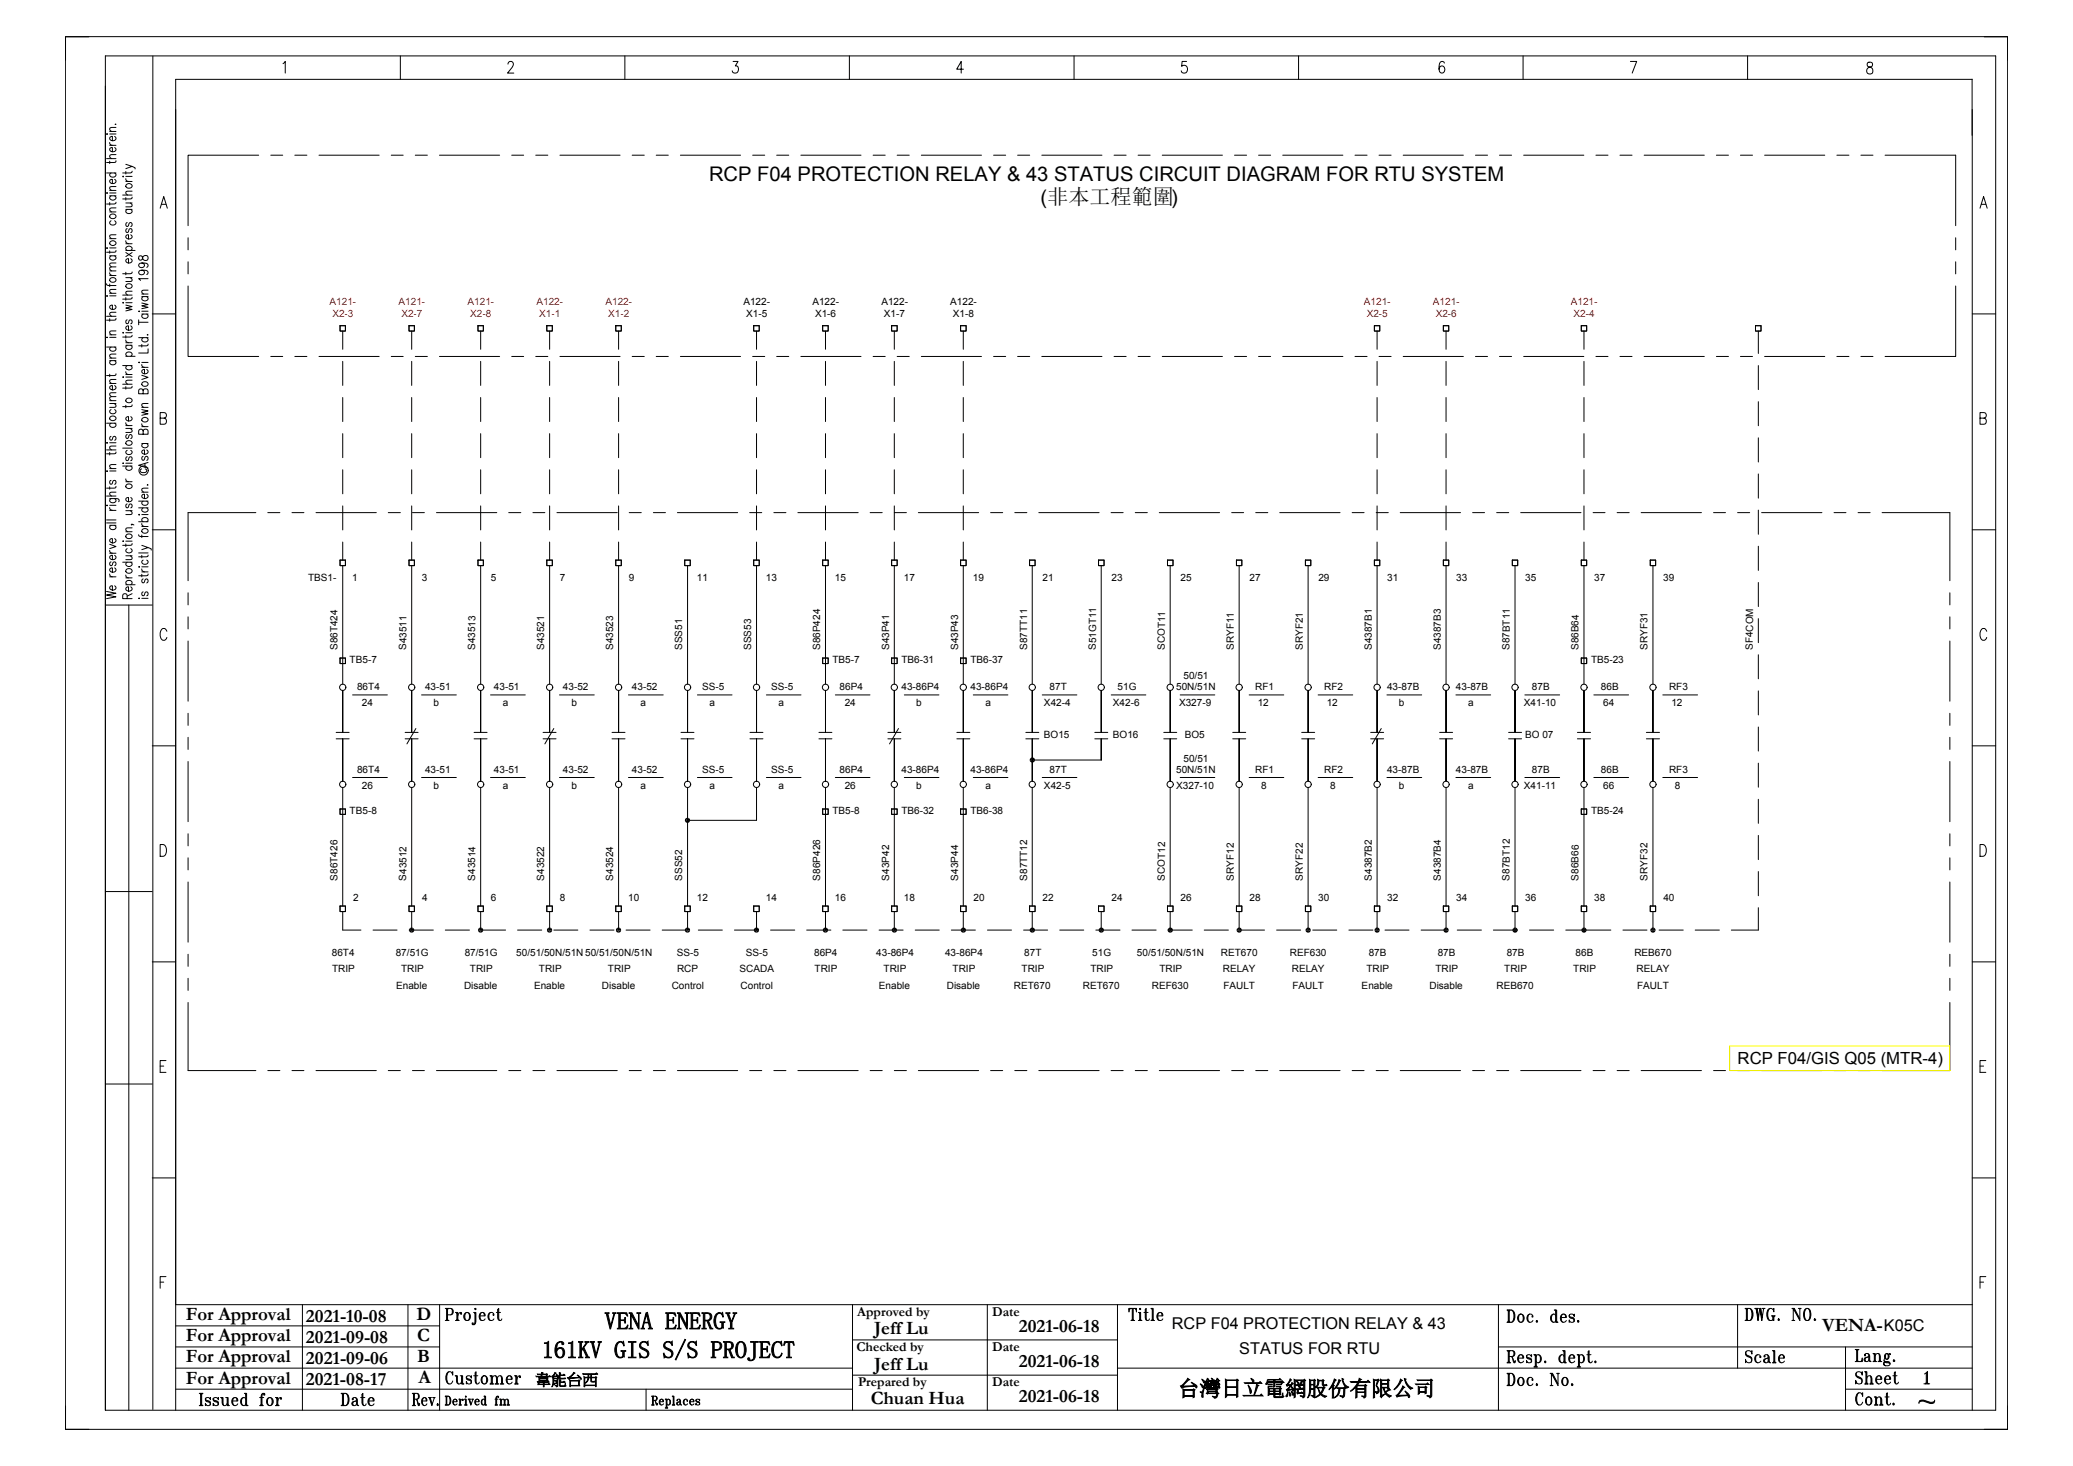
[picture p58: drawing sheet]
<svg xmlns="http://www.w3.org/2000/svg" width="297mm" height="210mm" viewBox="0 0 297 210" stroke-linecap="round" stroke-linejoin="round" font-family="sans-serif">
<defs><g id="words">
<g font-size="3.5">
<text x="86.6" y="190.4">VENA ENERGY</text>
<text x="77.6" y="194.5">161KV GIS S/S PROJECT</text>
</g>
<text font-size="3.1" x="168.8" y="200">台灣日立電網股份有限公司</text>
<g font-size="2.9">
<text x="101.6" y="26">RCP F04 PROTECTION RELAY &amp; 43 STATUS CIRCUIT DIAGRAM FOR RTU SYSTEM</text>
<text x="149.1" y="29.2">(非本工程範圍)</text>
</g>
<g font-size="2.7">
<text x="26.6" y="189.1">For Approval</text>
<text x="43.8" y="189.3">2021-10-08</text>
<text x="59.7" y="189.1">D</text>
<text x="125.2" y="191.1">Jeff Lu</text>
<text x="146" y="190.8">2021-06-18</text>
<text x="261.1" y="190.7">VENA-</text>
<text x="26.6" y="195.2">For Approval</text>
<text x="26.6" y="192.2">For Approval</text>
<text x="43.8" y="195.4">2021-09-06</text>
<text x="43.8" y="192.3">2021-09-08</text>
<text x="59.8" y="192.1">C</text>
<text x="59.8" y="195.2">B</text>
<text x="125.2" y="196.2">Jeff Lu</text>
<text x="146" y="195.9">2021-06-18</text>
<text x="26.6" y="198.2">For Approval</text>
<text x="43.8" y="198.4">2021-08-17</text>
<text x="59.9" y="198.2">A</text>
<text x="124.8" y="201.1">Chuan Hua</text>
<text x="146" y="200.9">2021-06-18</text>
</g>
<text font-size="2.4" x="248.9" y="152.4">RCP F04/GIS Q05 (MTR-4)</text>
<g font-size="2.3">
<text x="167.9" y="190.4">RCP F04 PROTECTION RELAY &amp; 43</text>
<text x="269.9" y="190.7">K05C</text>
<text x="177.6" y="193.9">STATUS FOR RTU</text>
</g>
<text font-size="2.2" x="76.7" y="198.3">韋能台西</text>
<g font-size="1.9">
<text x="122.8" y="188.5">Approved by</text>
<text x="142.2" y="188.5">Date</text>
<text x="122.7" y="193.5">Checked by</text>
<text x="142.2" y="193.5">Date</text>
<text x="122.9" y="198.6">Prepared by</text>
<text x="142.2" y="198.6">Date</text>
</g>
<g font-size="1.4" fill="#f00">
<text x="47.2" y="43.7">A121-</text>
<text x="47.6" y="45.4">X2-3</text>
<text x="57.1" y="43.7">A121-</text>
<text x="57.5" y="45.4">X2-7</text>
<text x="67" y="43.7">A121-</text>
<text x="67.4" y="45.4">X2-8</text>
<text x="76.9" y="43.7">A122-</text>
<text x="77.3" y="45.4">X1-1</text>
<text x="86.7" y="43.7">A122-</text>
<text x="87.1" y="45.4">X1-2</text>
<text x="195.4" y="43.7">A121-</text>
<text x="195.8" y="45.4">X2-5</text>
<text x="205.3" y="43.7">A121-</text>
<text x="205.7" y="45.4">X2-6</text>
<text x="225.1" y="43.7">A121-</text>
<text x="225.5" y="45.4">X2-4</text>
</g>
<g font-size="1.4">
<text x="106.5" y="43.7">A122-</text>
<text x="106.9" y="45.4">X1-5</text>
<text x="116.4" y="43.7">A122-</text>
<text x="116.8" y="45.4">X1-6</text>
<text x="126.3" y="43.7">A122-</text>
<text x="126.6" y="45.4">X1-7</text>
<text x="136.2" y="43.7">A122-</text>
<text x="136.5" y="45.4">X1-8</text>
<text x="44.1" y="83.3">TBS1-</text>
<text x="50.5" y="83.3">1</text>
<text x="60.4" y="83.3">3</text>
<text x="70.3" y="83.3">5</text>
<text x="80.2" y="83.3">7</text>
<text x="90.1" y="83.3">9</text>
<text x="99.8" y="83.3">11</text>
<text x="109.7" y="83.3">13</text>
<text x="119.6" y="83.3">15</text>
<text x="129.5" y="83.3">17</text>
<text x="139.4" y="83.3">19</text>
<text x="149.4" y="83.3">21</text>
<text x="159.2" y="83.3">23</text>
<text x="169.1" y="83.3">25</text>
<text x="179" y="83.3">27</text>
<text x="188.9" y="83.3">29</text>
<text x="198.8" y="83.3">31</text>
<text x="208.6" y="83.3">33</text>
<text x="218.5" y="83.3">35</text>
<text x="228.4" y="83.3">37</text>
<text x="238.3" y="83.3">39</text>
<text x="48.3" y="93.1" transform="rotate(-90 48.3 93.1)">S86T424</text>
<text x="50.1" y="95">TB5-7</text>
<text x="58.2" y="93.1" transform="rotate(-90 58.2 93.1)">S43511</text>
<text x="68.1" y="93.1" transform="rotate(-90 68.1 93.1)">S43513</text>
<text x="78" y="93.1" transform="rotate(-90 78 93.1)">S43521</text>
<text x="87.9" y="93.1" transform="rotate(-90 87.9 93.1)">S43523</text>
<text x="97.7" y="93.1" transform="rotate(-90 97.7 93.1)">SSS51</text>
<text x="107.6" y="93.1" transform="rotate(-90 107.6 93.1)">SSS53</text>
<text x="117.5" y="93.1" transform="rotate(-90 117.5 93.1)">S86P424</text>
<text x="119.3" y="95">TB5-7</text>
<text x="127.4" y="93.1" transform="rotate(-90 127.4 93.1)">S43P41</text>
<text x="129.1" y="95">TB6-31</text>
<text x="137.3" y="93.1" transform="rotate(-90 137.3 93.1)">S43P43</text>
<text x="139" y="95">TB6-37</text>
<text x="147.1" y="93.1" transform="rotate(-90 147.1 93.1)">S87TT11</text>
<text x="157" y="93.1" transform="rotate(-90 157 93.1)">S51GT11</text>
<text x="166.9" y="93.1" transform="rotate(-90 166.9 93.1)">SCOT11</text>
<text x="176.8" y="93.1" transform="rotate(-90 176.8 93.1)">SRYF11</text>
<text x="186.6" y="93.1" transform="rotate(-90 186.6 93.1)">SRYF21</text>
<text x="196.5" y="93.1" transform="rotate(-90 196.5 93.1)">S4387B1</text>
<text x="206.4" y="93.1" transform="rotate(-90 206.4 93.1)">S4387B3</text>
<text x="216.3" y="93.1" transform="rotate(-90 216.3 93.1)">S87BT11</text>
<text x="226.2" y="93.1" transform="rotate(-90 226.2 93.1)">S86B64</text>
<text x="228" y="95">TB5-23</text>
<text x="236" y="93.1" transform="rotate(-90 236 93.1)">SRYF31</text>
<text x="251.1" y="93.1" transform="rotate(-90 251.1 93.1)">SF4COM</text>
<text x="51.2" y="98.9">86T4</text>
<text x="51.9" y="101.2">24</text>
<text x="60.9" y="98.9">43-51</text>
<text x="62.1" y="101.2">b</text>
<text x="70.8" y="98.9">43-51</text>
<text x="72" y="101.2">a</text>
<text x="80.7" y="98.9">43-52</text>
<text x="81.9" y="101.2">b</text>
<text x="90.5" y="98.9">43-52</text>
<text x="91.8" y="101.2">a</text>
<text x="100.6" y="98.9">SS-5</text>
<text x="101.7" y="101.2">a</text>
<text x="110.5" y="98.9">SS-5</text>
<text x="111.5" y="101.2">a</text>
<text x="120.3" y="98.9">86P4</text>
<text x="121" y="101.2">24</text>
<text x="129.2" y="98.9">43-86P4</text>
<text x="131.3" y="101.2">b</text>
<text x="139" y="98.9">43-86P4</text>
<text x="141.2" y="101.2">a</text>
<text x="149.6" y="101.2">X42-4</text>
<text x="150.4" y="98.9">87T</text>
<text x="159.5" y="101.2">X42-6</text>
<text x="160.1" y="98.9">51G</text>
<text x="168.5" y="98.9">50N/51N</text>
<text x="168.9" y="101.2">X327-9</text>
<text x="169.6" y="97.3">50/51</text>
<text x="179.8" y="98.9">RF1</text>
<text x="180.2" y="101.2">12</text>
<text x="189.7" y="98.9">RF2</text>
<text x="190.1" y="101.2">12</text>
<text x="198.7" y="98.9">43-87B</text>
<text x="200.4" y="101.2">b</text>
<text x="208.6" y="98.9">43-87B</text>
<text x="210.3" y="101.2">a</text>
<text x="218.3" y="101.2">X41-10</text>
<text x="219.5" y="98.9">87B</text>
<text x="229.4" y="98.9">86B</text>
<text x="229.7" y="101.2">64</text>
<text x="239.1" y="98.9">RF3</text>
<text x="239.5" y="101.2">12</text>
<text x="149.6" y="105.7">BO15</text>
<text x="159.4" y="105.7">BO16</text>
<text x="169.7" y="105.7">BO5</text>
<text x="218.5" y="105.7">BO 07</text>
<text x="51.2" y="110.7">86T4</text>
<text x="51.9" y="113">26</text>
<text x="60.9" y="110.7">43-51</text>
<text x="62.1" y="113">b</text>
<text x="70.8" y="110.7">43-51</text>
<text x="72" y="113">a</text>
<text x="80.7" y="110.7">43-52</text>
<text x="81.9" y="113">b</text>
<text x="90.5" y="110.7">43-52</text>
<text x="91.8" y="113">a</text>
<text x="100.6" y="110.7">SS-5</text>
<text x="101.7" y="113">a</text>
<text x="110.5" y="110.7">SS-5</text>
<text x="111.5" y="113">a</text>
<text x="120.3" y="110.7">86P4</text>
<text x="121" y="113">26</text>
<text x="129.2" y="110.7">43-86P4</text>
<text x="131.3" y="113">b</text>
<text x="139" y="110.7">43-86P4</text>
<text x="141.2" y="113">a</text>
<text x="149.6" y="113">X42-5</text>
<text x="150.4" y="110.7">87T</text>
<text x="168.5" y="110.7">50N/51N</text>
<text x="168.5" y="113">X327-10</text>
<text x="169.6" y="109.1">50/51</text>
<text x="179.8" y="110.7">RF1</text>
<text x="180.7" y="113">8</text>
<text x="189.7" y="110.7">RF2</text>
<text x="190.6" y="113">8</text>
<text x="198.7" y="110.7">43-87B</text>
<text x="200.4" y="113">b</text>
<text x="208.6" y="110.7">43-87B</text>
<text x="210.3" y="113">a</text>
<text x="218.3" y="113">X41-11</text>
<text x="219.5" y="110.7">87B</text>
<text x="229.4" y="110.7">86B</text>
<text x="229.7" y="113">66</text>
<text x="239.1" y="110.7">RF3</text>
<text x="240" y="113">8</text>
<text x="50.1" y="116.6">TB5-8</text>
<text x="119.3" y="116.6">TB5-8</text>
<text x="129.1" y="116.6">TB6-32</text>
<text x="139" y="116.6">TB6-38</text>
<text x="228" y="116.6">TB5-24</text>
<text x="48.3" y="126.1" transform="rotate(-90 48.3 126.1)">S86T426</text>
<text x="50.6" y="129.1">2</text>
<text x="58.2" y="126.1" transform="rotate(-90 58.2 126.1)">S43512</text>
<text x="60.5" y="129.1">4</text>
<text x="68.1" y="126.1" transform="rotate(-90 68.1 126.1)">S43514</text>
<text x="70.3" y="129.1">6</text>
<text x="78" y="126.1" transform="rotate(-90 78 126.1)">S43522</text>
<text x="80.2" y="129.1">8</text>
<text x="87.9" y="126.1" transform="rotate(-90 87.9 126.1)">S43524</text>
<text x="90" y="129.1">10</text>
<text x="97.7" y="126.1" transform="rotate(-90 97.7 126.1)">SSS52</text>
<text x="99.8" y="129.1">12</text>
<text x="109.7" y="129.1">14</text>
<text x="117.5" y="126.1" transform="rotate(-90 117.5 126.1)">S86P426</text>
<text x="119.6" y="129.1">16</text>
<text x="127.4" y="126.1" transform="rotate(-90 127.4 126.1)">S43P42</text>
<text x="129.5" y="129.1">18</text>
<text x="137.3" y="126.1" transform="rotate(-90 137.3 126.1)">S43P44</text>
<text x="139.5" y="129.1">20</text>
<text x="147.1" y="126.1" transform="rotate(-90 147.1 126.1)">S87TT12</text>
<text x="149.4" y="129.1">22</text>
<text x="159.2" y="129.1">24</text>
<text x="166.9" y="126.1" transform="rotate(-90 166.9 126.1)">SCOT12</text>
<text x="169.1" y="129.1">26</text>
<text x="176.8" y="126.1" transform="rotate(-90 176.8 126.1)">SRYF12</text>
<text x="179" y="129.1">28</text>
<text x="186.6" y="126.1" transform="rotate(-90 186.6 126.1)">SRYF22</text>
<text x="188.9" y="129.1">30</text>
<text x="196.5" y="126.1" transform="rotate(-90 196.5 126.1)">S4387B2</text>
<text x="198.8" y="129.1">32</text>
<text x="206.4" y="126.1" transform="rotate(-90 206.4 126.1)">S4387B4</text>
<text x="208.6" y="129.1">34</text>
<text x="216.3" y="126.1" transform="rotate(-90 216.3 126.1)">S87BT12</text>
<text x="218.5" y="129.1">36</text>
<text x="226.2" y="126.1" transform="rotate(-90 226.2 126.1)">S86B66</text>
<text x="228.4" y="129.1">38</text>
<text x="236" y="126.1" transform="rotate(-90 236 126.1)">SRYF32</text>
<text x="238.3" y="129.1">40</text>
<text x="47.5" y="136.9">86T4</text>
<text x="56.7" y="136.9">87/51G</text>
<text x="66.6" y="136.9">87/51G</text>
<text x="74" y="136.9">50/51/50N/51N50/51/50N/51N</text>
<text x="97" y="136.9">SS-5</text>
<text x="106.8" y="136.9">SS-5</text>
<text x="116.6" y="136.9">86P4</text>
<text x="125.5" y="136.9">43-86P4</text>
<text x="135.4" y="136.9">43-86P4</text>
<text x="146.7" y="136.9">87T</text>
<text x="156.5" y="136.9">51G</text>
<text x="162.9" y="136.9">50/51/50N/51N</text>
<text x="174.9" y="136.9">RET670</text>
<text x="184.8" y="136.9">REF630</text>
<text x="196.1" y="136.9">87B</text>
<text x="206" y="136.9">87B</text>
<text x="215.9" y="136.9">87B</text>
<text x="225.7" y="136.9">86B</text>
<text x="234.2" y="136.9">REB670</text>
<text x="47.6" y="139.3">TRIP</text>
<text x="56.8" y="141.7">Enable</text>
<text x="57.5" y="139.3">TRIP</text>
<text x="66.5" y="141.7">Disable</text>
<text x="67.3" y="139.3">TRIP</text>
<text x="76.5" y="141.7">Enable</text>
<text x="77.2" y="139.3">TRIP</text>
<text x="86.2" y="141.7">Disable</text>
<text x="87.1" y="139.3">TRIP</text>
<text x="96.2" y="141.7">Control</text>
<text x="97" y="139.3">RCP</text>
<text x="106" y="139.3">SCADA</text>
<text x="106.1" y="141.7">Control</text>
<text x="116.7" y="139.3">TRIP</text>
<text x="125.9" y="141.7">Enable</text>
<text x="126.6" y="139.3">TRIP</text>
<text x="135.7" y="141.7">Disable</text>
<text x="136.5" y="139.3">TRIP</text>
<text x="145.3" y="141.7">RET670</text>
<text x="146.4" y="139.3">TRIP</text>
<text x="155.2" y="141.7">RET670</text>
<text x="156.2" y="139.3">TRIP</text>
<text x="165" y="141.7">REF630</text>
<text x="166.1" y="139.3">TRIP</text>
<text x="175.2" y="139.3">RELAY</text>
<text x="175.3" y="141.7">FAULT</text>
<text x="185.1" y="139.3">RELAY</text>
<text x="185.2" y="141.7">FAULT</text>
<text x="195.1" y="141.7">Enable</text>
<text x="195.8" y="139.3">TRIP</text>
<text x="204.8" y="141.7">Disable</text>
<text x="205.6" y="139.3">TRIP</text>
<text x="214.4" y="141.7">REB670</text>
<text x="215.5" y="139.3">TRIP</text>
<text x="225.4" y="139.3">TRIP</text>
<text x="234.5" y="139.3">RELAY</text>
<text x="234.6" y="141.7">FAULT</text>
</g>
</g></defs>
<g fill="none" stroke="#000" stroke-width=".14">
<path d="M9.4 5.3h278.2v199.5h-278.2zM12.7 5.3h-3.3v3.3M15.1 8v194h270.8v-194h-270.8M15.3 19.1v.1zM15.7 19.2h.9M15.7 18.8h.9M16.4 19.5a.31 .31 0 0 1 .2 .3 .31 .31 0 0 1-.2 .3l-.3 .1a.36 .36 0 0 1-.4-.4l.4-.3v.7M16.6 17.8h-.1M16.6 18.3h-.8l-.1 .3 .3 .2M21.9 8v193.9M40.5 9.1l.4-.3v1.7M57.4 8v3.4"/>
<path d="M72.8 9.2v-.2l.2-.2h.3l.2 .2a.62 .62 0 0 1-.1 .7l-.7 .8h.9M89.5 8v3.4M105 8.8h.7l-.3 .6a.52 .52 0 0 1 .4 .6 .52 .52 0 0 1-.6 .5l-.2-.1-.1-.3M121.7 8v3.4M138 9.9h-.9l.6-1.1v1.7M153.9 8v3.4M170 8.8h-.6l-.1 .7a.52 .52 0 0 1 .7 .1 .52 .52 0 0 1 0 .7 .52 .52 0 0 1-.7 0l-.1-.2M186 8v3.4M206.9 9v-.1l-.3-.1a.91 .91 0 0 0-.4 1.1v.3a.38 .38 0 0 0 .4 .3 .38 .38 0 0 0 .3-.3 .48 .48 0 0 0 0-.5 .48 .48 0 0 0-.5-.2l-.2 .4M218.2 8v3.4M233.6 8.8h.9l-.7 1.7M250.4 8v3.4"/>
<path d="M267.6 9a.37 .37 0 0 0 .1 .5 .56 .56 0 0 1 .6 .4 .56 .56 0 0 1-.3 .7 .49 .49 0 0 1-.6-.4 .49 .49 0 0 1 .4-.6l.3-.1a.37 .37 0 0 0 .1-.5l-.2-.1zM282.5 11.3v8.1M282.6 11.4h-257.4v190.6M282.6 15.7v186.3M284.3 5.3h3.3v3.3M15.3 35.5h.1zM15.3 24.8h1.3M15.3 22.7h1.3M15.3 27.6v.1zM15.7 23.1v.3M15.7 29v.4M15.7 35.9v.4"/>
<path d="M15.7 36.6h.9M15.7 35.5h.9M15.7 28h.9M15.7 27.6h.9M15.7 39.1a.36 .36 0 0 0 .4 .4M15.7 20.4a.36 .36 0 0 0 .4 .4M15.7 39.5h.9M15.7 38.8h.9M15.7 34.2h.9M15.7 30.4h.9M15.7 27.3h.9M15.7 20.8h.9"/>
<path d="M15.8 39.9a.43 .43 0 0 1 .5-.1 .43 .43 0 0 1 .3 .5 .43 .43 0 0 1-.6 .1 .43 .43 0 0 1-.2-.5zM15.8 34.7a.42 .42 0 0 1 .5-.2 .42 .42 0 0 1 .3 .5 .42 .42 0 0 1-.6 .2 .42 .42 0 0 1-.2-.5zM15.8 30.8a.43 .43 0 0 1 .5-.2 .43 .43 0 0 1 .3 .6 .43 .43 0 0 1-.6 .1 .43 .43 0 0 1-.2-.5zM15.9 36.6a.29 .29 0 0 0-.2 .3 .29 .29 0 0 0 .2 .3l.3 .1a.36 .36 0 0 0 .4-.4l-.2-.3M15.9 31.6a.31 .31 0 0 0-.2 .3 .31 .31 0 0 0 .2 .3h.3a.36 .36 0 0 0 .4-.4l-.2-.2M15.9 28l-.1 .2a.44 .44 0 0 0 .3 .5 .44 .44 0 0 0 .5-.3v-.2l-.2-.2M15.9 24.8a.29 .29 0 0 0-.2 .3 .29 .29 0 0 0 .2 .2l.3 .1a.36 .36 0 0 0 .4-.4l-.2-.2M16.4 25.7a.29 .29 0 0 1 .2 .3 .29 .29 0 0 1-.2 .3h-.3a.36 .36 0 0 1-.4-.4l.1-.2h.3v.6M16.4 21.1a.29 .29 0 0 1 .2 .3 .29 .29 0 0 1-.2 .3h-.3a.36 .36 0 0 1-.4-.4l.1-.1 .3-.1v.6M16.6 35.9v.2h-.2h-1.1M16.6 29v.2h-.2h-1.1M16.6 23v.2l-.2 .1h-1.1"/>
<path d="M16.6 38.2l-.8 .1-.1 .2 .3 .3M16.6 37.7h-.8l-.1 .3 .3 .2M16.6 33.6l-.8 .1-.1 .2 .3 .3M16.6 29.8h-.8l-.1 .3 .3 .3M16.6 26.7l-.8 .1-.1 .2 .3 .3M16.6 22.1l-.8 .1-.1 .3 .3 .2M17.6 25.3h.1zM17.6 27.9h1.3M18 23.5l.9 .3-.9 .4M18 24.6v.3M18 28.3v.4M18 39v.4"/>
<path d="M18 39.8h.9M18 35.9h1.4M18 30h.9M18 29.1h.9M18 25.3h.9M18 36.2l.9 .6M18 34.9h.9M18 26h.9M18 34.5a.39 .39 0 0 0 .4 .4M18 25.6a.36 .36 0 0 0 .4 .4M18.1 26.5a.42 .42 0 0 1 .5-.2 .42 .42 0 0 1 .3 .5 .42 .42 0 0 1-.6 .2 .42 .42 0 0 1-.2-.5zM18.2 35.9l-.1-.1a.44 .44 0 0 1 .3-.6 .44 .44 0 0 1 .5 .3v.2l-.2 .2"/>
<path d="M18.2 32.8a.29 .29 0 0 0-.2 .2 .29 .29 0 0 0 .2 .3h.1l.2-.5h.2a.29 .29 0 0 1 .2 .2 .29 .29 0 0 1-.2 .3M18.2 31.9a.31 .31 0 0 0-.2 .3 .31 .31 0 0 0 .2 .3l.2-.2 .1-.4h.2a.31 .31 0 0 1 .2 .3 .31 .31 0 0 1-.2 .3M18.2 30l-.1 .1a.44 .44 0 0 0 .3 .5 .44 .44 0 0 0 .5-.2v-.2l-.2-.2M18.7 39.8l.2 .2v.3h-.9M18.7 29.1l.2 .2v.3h-.9M18.7 37.1a.31 .31 0 0 1 .2 .2 .31 .31 0 0 1-.2 .3l-.3 .1a.36 .36 0 0 1-.4-.4l.4-.2v.6M18.7 33.6l.2 .1a.44 .44 0 0 1-.3 .6 .44 .44 0 0 1-.6-.3l.2-.3 .2-.1v.6M18.9 39v.1l-.2 .1h-1.1M18.9 28.2v.3h-.2h-1.1M18.9 24.5v.2l-.2 .1h-1.1M18.9 23.8l.5 .2v.2M18.9 36.2l-.9 .6"/>
<path d="M18.9 27.4h-.8l-.1 .3 .3 .2M19.9 36.7a.34 .34 0 0 0 0 .4 .34 .34 0 0 0 .3 .2l.1-.1a.54 .54 0 0 1 .3-.5 .54 .54 0 0 1 .5 0 .43 .43 0 0 1-.3 .6 .43 .43 0 0 1-.4-.5l-.2-.2zM20.3 38.7a.35 .35 0 0 1 .4 .4 .39 .39 0 0 1-.6 .3 .39 .39 0 0 1 0-.7h.2a.63 .63 0 0 1 .9 .4l-.2 .2M20.3 37.7a.35 .35 0 0 1 .4 .3 .39 .39 0 0 1-.6 .4 .39 .39 0 0 1 0-.7h.2a.63 .63 0 0 1 .9 .4l-.2 .2M21.2 39.9h-1.3l.2 .3M22.9 29.8l.6-1.6 .5 1.6M23.1 29.3h.7M26.9 34.1v1.7M26.9 37.5v1.7M37.1 22.2h-10.2v10.1M38.8 22.2h1.7M42.2 22.2h1.8"/>
<path d="M45.7 22.2h8.6M56.1 22.2h1.7M59.5 22.2h1.7M63 22.2h8.6M73.3 22.2h1.7M76.8 22.2h1.7M80.2 22.2h8.6M90.6 22.2h1.7M94 22.2h1.7M97.5 22.2h8.6M107.8 22.2h1.8M111.3 22.2h1.7"/>
<path d="M114.7 22.2h8.7M125.1 22.2h1.7M128.5 22.2h1.8M132 22.2h8.6M142.4 22.2h1.7M145.8 22.2h1.7M149.3 22.2h8.6M159.6 22.2h1.7M163.1 22.2h1.7M166.5 22.2h8.6M176.9 22.2h1.7M180.3 22.2h1.7"/>
<path d="M183.8 22.2h8.6M194.1 22.2h1.8M197.6 22.2h1.7M201 22.2h8.7M211.4 22.2h1.7M214.8 22.2h1.8M218.3 22.2h8.6M228.6 22.2h1.8M232.1 22.2h1.7M235.6 22.2h8.6M245.9 22.2h1.7M249.4 22.2h1.7"/>
<path d="M252.8 22.2h8.6M263.2 22.2h1.7M266.6 22.2h1.7M270.1 22.2h10.1v10.1M280.2 34.1v1.7M280.2 37.5v1.7M283.7 29.8l.5-1.6 .5 1.6M283.9 29.3h.6M15.3 48.3h.1zM15.3 42.4h.1zM15.3 40.6v.2l.2 .1h1.1M15.3 49.7h1.3"/>
<path d="M15.3 45.3h1.3M15.7 40.7v.4M15.7 45.7v.3M15.7 53.6v.3M15.7 57.8h.9M15.7 51.7h.9M15.7 48.3h.9M15.7 42.4h.9M15.7 57.4h.9M15.7 54.9h.9M15.7 51.3h.9M15.7 48h.9"/>
<path d="M15.7 42h.9M15.8 59.7a.43 .43 0 0 1 .5-.1 .43 .43 0 0 1 .3 .5 .43 .43 0 0 1-.6 .2 .43 .43 0 0 1-.2-.6zM15.9 58.7a.29 .29 0 0 0-.2 .3 .29 .29 0 0 0 .2 .2l.3 .1a.36 .36 0 0 0 .4-.4l-.2-.2M15.9 51.7a.29 .29 0 0 0-.2 .2 .29 .29 0 0 0 .2 .3l.3 .1a.36 .36 0 0 0 .4-.4l-.2-.2M15.9 49.7a.29 .29 0 0 0-.2 .3 .29 .29 0 0 0 .2 .3h.3a.36 .36 0 0 0 .4-.4l-.2-.2M16.4 57.8l.2 .3v.2l-.9 .1M16.4 55.2a.29 .29 0 0 1 .2 .3 .29 .29 0 0 1-.2 .3l-.3 .1a.36 .36 0 0 1-.4-.5l.4-.2v.7M16.4 43.7a.31 .31 0 0 1 .2 .3 .31 .31 0 0 1-.2 .3h-.3a.36 .36 0 0 1-.4-.4l.4-.2v.6M16.6 53.5v.3h-.2h-1.1M16.6 45.6v.2l-.2 .1h-1.1M16.6 56.8l-.8 .1-.1 .2 .3 .3M16.6 56.3h-.8l-.1 .3 .3 .2"/>
<path d="M16.6 54.4h-.8l-.1 .3 .3 .2M16.6 50.7l-.8 .1-.1 .2 .3 .3M16.6 47.4h-.8l-.1 .3 .3 .3M16.6 44.7l-.8 .1-.1 .3 .3 .2M16.6 41.5h-.8l-.1 .3 .3 .2M17.6 52.4h1.3M17.6 55h1.3M17.6 42.3h1.3M17.6 53.9v.2zM17.6 47.6v.1zM17.6 43.3v.1zM18 43.7l.9 .2-.9 .2 .9 .2-.9 .2"/>
<path d="M18 42.6v.4M18 48.1v.3M18 55.4v.3M18 58.1v.3M18 54h.9M18 51h1.4M18 49.5h.9M18 47.7h.9M18 43.4h.9M18 53.6h.9M18 49.1h.9M18 53.2a.36 .36 0 0 0 .4 .4"/>
<path d="M18 48.7a.36 .36 0 0 0 .4 .4M18.1 57.2a.43 .43 0 0 1 .5-.2 .43 .43 0 0 1 .3 .5 .43 .43 0 0 1-.6 .2 .43 .43 0 0 1-.2-.5zM18.1 40.8a.43 .43 0 0 1 .5-.2 .43 .43 0 0 1 .3 .6 .43 .43 0 0 1-.6 .1 .43 .43 0 0 1-.2-.5zM18.2 52.4a.29 .29 0 0 0-.2 .2 .29 .29 0 0 0 .2 .3l.3 .1a.36 .36 0 0 0 .4-.4l-.2-.2M18.2 51a.31 .31 0 0 1-.2-.2 .31 .31 0 0 1 .2-.3l.3-.1a.36 .36 0 0 1 .4 .4l-.2 .2M18.2 49.5a.29 .29 0 0 0-.2 .2 .29 .29 0 0 0 .2 .3l.3 .1a.36 .36 0 0 0 .4-.4l-.2-.2M18.2 45.8a.32 .32 0 0 0-.1 .5h.2l.2-.4 .2-.1a.32 .32 0 0 1 .2 .5l-.2 .1M18.7 59.7a.31 .31 0 0 1 .2 .3 .31 .31 0 0 1-.2 .3h-.3a.36 .36 0 0 1-.4-.4l.4-.2v.6M18.7 46.7a.31 .31 0 0 1 .2 .3 .31 .31 0 0 1-.2 .3h-.3a.36 .36 0 0 1-.4-.4l.4-.2v.6M18.9 58v.2h-.2h-1.1M18.9 55.3v.3h-.2h-1.1M18.9 48v.2l-.2 .1h-1.1"/>
<path d="M18.9 42.6v.2h-.2h-1.1M18.9 54.5h-.8l-.1 .3 .3 .2M18.9 41.7l-.8 .1-.1 .2 .3 .3M19.9 44.6h.1zM19.9 48.4h1.3M19.9 46.2h1.3M19.9 45.8v.7M19.9 51.9v.1zM20.3 58.7l.9 .2-.9 .2 .9 .2-.9 .2M20.3 53.8l.9 .3-.9 .3M20.3 43.4l.9 .2-.9 .2 .9 .2-.9 .2M20.3 49.4v.3"/>
<path d="M20.3 51.9h.9M20.3 45h.9M20.3 44.6h.9M20.3 42.5h.9M20.3 58.4h.9M20.3 52.6h.9M20.3 42.1h.9M20.3 52.2a.36 .36 0 0 0 .4 .4M20.4 59.9a.43 .43 0 0 1 .5-.1 .43 .43 0 0 1 .2 .5 .43 .43 0 0 1-.5 .2 .43 .43 0 0 1-.2-.6zM20.4 54.8a.43 .43 0 0 1 .5-.1 .43 .43 0 0 1 .2 .5 .43 .43 0 0 1-.5 .2 .43 .43 0 0 1-.2-.6zM20.5 56l.1-.2 .2-.1h.3l.1 .3v.4h-1.3v-.6l.2-.1 .3 .1 .1 .6M20.5 48.4a.31 .31 0 0 0-.2 .3 .31 .31 0 0 0 .2 .2l.3 .1a.36 .36 0 0 0 .4-.4l-.2-.2"/>
<path d="M20.5 45a.31 .31 0 0 0-.2 .3 .31 .31 0 0 0 .2 .3h.3a.36 .36 0 0 0 .4-.4l-.2-.2M20.5 42.5a.29 .29 0 0 0-.2 .3 .29 .29 0 0 0 .2 .2l.3 .1a.36 .36 0 0 0 .4-.4l-.2-.2M21 52.9a.31 .31 0 0 1 .2 .3 .31 .31 0 0 1-.2 .3h-.3a.36 .36 0 0 1-.4-.4l.4-.2v.6M21.1 47.9v.1M21.2 50v.6h-1.3M21.2 49.3l-.1 .2h-.1h-1.1M21.2 57.8h-.8l-.1 .3 .3 .3M21.2 41.6h-.8l-.1 .3 .3 .2M21.8 45h3.4M22.9 59.9h.6a.4 .4 0 0 0 .4-.4 .4 .4 0 0 0-.4-.4h-.6v1.7h.6a.45 .45 0 0 0 .4-.5 .45 .45 0 0 0-.4-.4M26.9 41v10.1h10.2M38.8 51.1h1.7"/>
<path d="M42.2 51.1h1.8M45.7 51.1h8.6M48.7 46.7h.8v.7h-.8zM49.1 47.4v2.6M49.1 51.8v3.4M49.1 56.9v3.5M56.1 51.1h1.7M58.6 46.7h.8v.7h-.8zM59 47.4v2.6M59 51.8v3.4M59 56.9v3.5M59.5 51.1h1.7"/>
<path d="M63 51.1h8.6M68.5 46.7h.7v.7h-.7zM68.9 47.4v2.6M68.9 51.8v3.4M68.9 56.9v3.5M73.3 51.1h1.7M76.8 51.1h1.7M78.3 46.7h.8v.7h-.8zM78.7 47.4v2.6M78.7 51.8v3.4M78.7 56.9v3.5M80.2 51.1h8.6"/>
<path d="M88.2 46.7h.8v.7h-.8zM88.6 47.4v2.6M88.6 51.8v3.4M88.6 56.9v3.5M90.6 51.1h1.7M94 51.1h1.7M97.5 51.1h8.6M107.8 51.1h1.8M108 46.7h.8v.7h-.8zM108.4 47.4v2.6M108.4 51.8v3.4M108.4 56.9v3.5"/>
<path d="M111.3 51.1h1.7M114.7 51.1h8.7M117.9 46.7h.8v.7h-.8zM118.3 47.4v2.6M118.3 51.8v3.4M118.3 56.9v3.5M125.1 51.1h1.7M127.7 46.7h.8v.7h-.8zM127.7 46.7v.7h.8v-.7h-.8M128.1 47.4v2.6M128.1 51.8v3.4M128.1 56.9v3.5"/>
<path d="M128.5 51.1h1.8M132 51.1h8.6M137.6 46.7h.8v.7h-.8zM138 47.4v2.6M138 51.8v3.4M138 56.9v3.5M142.4 51.1h1.7M145.8 51.1h1.7M149.3 51.1h8.6M159.6 51.1h1.7M163.1 51.1h1.7M166.5 51.1h8.6"/>
<path d="M176.9 51.1h1.7M180.3 51.1h1.7M183.8 51.1h8.6M194.1 51.1h1.8M196.9 46.7h.8v.7h-.8zM197.3 47.4v2.6M197.3 51.8v3.4M197.3 56.9v3.5M197.6 51.1h1.7M201 51.1h8.7M206.8 46.7h.8v.7h-.8zM207.2 47.4v2.6"/>
<path d="M207.2 51.8v3.4M207.2 56.9v3.5M211.4 51.1h1.7M214.8 51.1h1.8M218.3 51.1h8.6M226.6 46.7h.7v.7h-.7zM226.9 47.4v2.6M226.9 51.8v3.4M226.9 56.9v3.5M228.6 51.1h1.8M232.1 51.1h1.7M235.6 51.1h8.6"/>
<path d="M245.9 51.1h1.7M249.4 51.1h1.7M251.5 46.7h.8v.7h-.8zM251.9 47.4v3.2M251.9 52.4v3.4M251.9 57.5v3.5M252.8 51.1h8.6M263.2 51.1h1.7M266.6 51.1h1.7M280.2 41v10.1h-10.1M282.6 45h3.3M283.7 59.9h.6a.4 .4 0 0 0 .3-.4 .4 .4 0 0 0-.3-.4h-.6v1.7h.6a.45 .45 0 0 0 .3-.5 .45 .45 0 0 0-.3-.4"/>
<path d="M15.3 72.4h.1zM15.3 67.5h.1zM15.3 63.4h.1zM15.3 60.6h1.3M15.3 74.9h1.3M15.3 74.5h1.3M15.3 71.1h1.3M15.3 64.4h1.3M15.7 78l.9 .3-.9 .3M15.7 71.4l1.2 .1 .2 .1-.1 .3M15.7 75.3h.9M15.7 72.4h.9"/>
<path d="M15.7 64.8v.4M15.7 69.7v.4M15.7 67.5h.9M15.7 63.4h.9M15.7 78.8a.36 .36 0 0 0 .4 .4M15.7 72.7a.36 .36 0 0 0 .4 .4M15.7 79.2h.9M15.7 73.1h.9M15.7 67.1h.9M15.9 75.3a.31 .31 0 0 0-.2 .2 .31 .31 0 0 0 .2 .3l.3 .1a.36 .36 0 0 0 .4-.4l-.2-.2M15.9 71.4l-.1 .1a.44 .44 0 0 0 .3 .6 .44 .44 0 0 0 .5-.3v-.2l-.2-.2M15.9 68.8a.32 .32 0 0 0-.1 .5h.2l.2-.4 .2-.1a.32 .32 0 0 1 .2 .5l-.2 .1"/>
<path d="M15.9 62.5a.29 .29 0 0 0-.2 .3 .29 .29 0 0 0 .2 .3l.1-.1 .2-.4 .2-.1a.29 .29 0 0 1 .2 .3 .29 .29 0 0 1-.2 .3M15.9 60.6a.29 .29 0 0 0-.2 .3 .29 .29 0 0 0 .2 .3h.3a.36 .36 0 0 0 .4-.4l-.2-.2M16.4 79.5a.31 .31 0 0 1 .2 .3 .31 .31 0 0 1-.2 .3l-.3 .1a.36 .36 0 0 1-.4-.4l.4-.3v.7M16.4 77.2l.2 .1a.44 .44 0 0 1-.3 .5 .44 .44 0 0 1-.6-.3l.1-.3h.3v.6M16.6 69.7v.2h-.2h-1.1M16.6 64.7v.3h-.2h-1.1M16.6 70.5h-.8l-.1 .3 .3 .3M16.6 66.5l-.8 .1-.1 .3 .3 .2M16.6 63.9h-.8l-.1 .3 .3 .2M17.6 66.8h1.3M17.6 64.2h1.3M17.6 77.5v.1z"/>
<path d="M17.6 66.3v.1zM18 79.6h.9M18 77.9v.4M18 77.5h.9M18 73.2h.9M18 66.4h.9M18 61.4h.9M18 76.2h.9M18 69h.9M18 61h.9M18 68.6a.36 .36 0 0 0 .4 .4M18 60.6a.36 .36 0 0 0 .4 .4"/>
<path d="M18.1 76.6a.43 .43 0 0 1 .5-.1 .43 .43 0 0 1 .3 .5 .43 .43 0 0 1-.6 .2 .43 .43 0 0 1-.2-.6zM18.1 69.5a.43 .43 0 0 1 .5-.2 .43 .43 0 0 1 .3 .5 .43 .43 0 0 1-.6 .2 .43 .43 0 0 1-.2-.5zM18.1 63.3a.43 .43 0 0 1 .5-.2 .43 .43 0 0 1 .3 .5 .43 .43 0 0 1-.6 .2 .43 .43 0 0 1-.2-.5zM18.2 78.6a.29 .29 0 0 0-.2 .3 .29 .29 0 0 0 .2 .2l.3 .1a.36 .36 0 0 0 .4-.4l-.2-.2M18.2 72.2a.32 .32 0 0 0-.1 .5h.2l.2-.5h.2a.32 .32 0 0 1 .2 .5h-.2M18.2 66.8l-.1 .1a.44 .44 0 0 0 .3 .5 .44 .44 0 0 0 .5-.3v-.1l-.2-.2M18.2 65.4a.32 .32 0 0 0-.1 .5h.2l.2-.4 .2-.1a.32 .32 0 0 1 .2 .5l-.2 .1M18.2 64.5a.29 .29 0 0 0-.2 .3 .29 .29 0 0 0 .2 .3h.3a.36 .36 0 0 0 .4-.4l-.2-.2M18.2 62.2a.31 .31 0 0 0-.2 .3 .31 .31 0 0 0 .2 .3h.1l.2-.5 .2-.1a.31 .31 0 0 1 .2 .3 .31 .31 0 0 1-.2 .3M18.7 79.6l.2 .3v.2l-.9 .1M18.7 73.2l.2 .2v.3h-.9M18.7 61.4l.2 .2v.3h-.9"/>
<path d="M18.7 71.3a.29 .29 0 0 1 .2 .3 .29 .29 0 0 1-.2 .2l-.3 .1a.36 .36 0 0 1-.4-.4l.2-.2h.2v.6M18.9 75.1v.1v-.1l.3 .1M18.9 77.9v.2h-.2h-1.1M18.9 75.6l-.8 .1-.1 .2 .3 .3M19.9 73.7h.1zM19.9 76.6v.2l.2 .1h1.1M19.9 72.7h1.3M19.9 71.8h1.3M19.9 79.2h1.3M19.9 74.7h1.3M20.3 67.2a.28 .28 0 0 0-.2 .3 .28 .28 0 0 0 .3 .2h.3a.28 .28 0 0 0 .3-.2 .28 .28 0 0 0-.2-.3M20.3 78.1l.9 .3-.9 .3"/>
<path d="M20.3 76.6v.4M20.3 79.5v.4M20.3 73.7h.9M20.3 63.5h.9M20.3 75.4h.9M20.3 70.5h.9M20.3 61.1h.9M20.3 75a.39 .39 0 0 0 .4 .4M20.3 60.7a.36 .36 0 0 0 .4 .4M20.4 75.9a.43 .43 0 0 1 .5-.2 .43 .43 0 0 1 .2 .5 .43 .43 0 0 1-.5 .2 .43 .43 0 0 1-.2-.5zM20.5 74.7a.29 .29 0 0 1-.2-.2 .29 .29 0 0 1 .2-.3l.3-.1a.36 .36 0 0 1 .4 .4l-.2 .2M20.5 72.7a.29 .29 0 0 0-.2 .3 .29 .29 0 0 0 .2 .3l.3 .1a.36 .36 0 0 0 .4-.4l-.2-.3"/>
<path d="M20.5 71.8a.29 .29 0 0 0-.2 .3 .29 .29 0 0 0 .2 .2l.3 .1a.36 .36 0 0 0 .4-.4l-.2-.2M20.5 65.4a.31 .31 0 0 0-.2 .3 .31 .31 0 0 0 .2 .2h.1l.2-.5h.2a.31 .31 0 0 1 .2 .3 .31 .31 0 0 1-.2 .2M20.5 63.5a.29 .29 0 0 0-.2 .3 .29 .29 0 0 0 .2 .3l.3 .1a.36 .36 0 0 0 .4-.5l-.2-.2M20.5 61.7l.3-.2h.3l.1 .2v.5h-1.3v-.6l.2-.1 .3 .1 .1 .6M20.8 66.4v.5M21 70.8a.29 .29 0 0 1 .2 .3 .29 .29 0 0 1-.2 .3h-.3a.36 .36 0 0 1-.4-.4l.1-.2h.3v.6M21 64.5a.29 .29 0 0 1 .2 .2 .29 .29 0 0 1-.2 .3l-.3 .1a.36 .36 0 0 1-.4-.4l.4-.2v.6M21.1 69.4l.1 .1h-.1M21.2 79.5l-.1 .2-.1 .1h-1.1M21.2 78.4l.5 .2v.2M21.2 66.2l-1.3 .5 1.3 .4M21.2 69.9l-.8 .1-.1 .2 .3 .3"/>
<path d="M21.8 75.9h3.4M36.7 73.4h-9.8v9.8M38.4 73.4h1.7M41.8 73.4h1.7M45.3 73.4h8.6M49.1 62.1v3.5M49.1 67.3v3.4M49.1 72.5v3.4M49.1 77.6v2.6M55.6 73.4h1.8M59 62.1v3.5M59 67.3v3.4"/>
<path d="M59 72.5v3.4M59 77.6v2.6M59.1 73.4h1.7M62.5 73.4h8.7M68.9 62.1v3.5M68.9 67.3v3.4M68.9 72.5v3.4M68.9 77.6v2.6M72.9 73.4h1.7M76.4 73.4h1.7M78.7 62.1v3.5M78.7 67.3v3.4"/>
<path d="M78.7 72.5v3.4M78.7 77.6v2.6M79.8 73.4h8.6M88.6 62.1v3.5M88.6 67.3v3.4M88.6 72.5v3.4M88.6 77.6v2.6M90.1 73.4h1.8M93.6 73.4h1.7M97.1 73.4h8.6M107.4 73.4h1.7M108.4 62.1v3.5"/>
<path d="M108.4 67.3v3.4M108.4 72.5v3.4M108.4 77.6v2.6M110.9 73.4h1.7M114.3 73.4h8.7M118.3 62.1v3.5M118.3 67.3v3.4M118.3 72.5v3.4M118.3 77.6v2.6M124.7 73.4h1.7M128.1 73.4h1.8M128.1 62.1v3.5"/>
<path d="M128.1 67.3v3.4M128.1 72.5v3.4M128.1 77.6v2.6M131.6 73.4h8.6M138 62.1v3.5M138 67.3v3.4M138 72.5v3.4M138 77.6v2.6M141.9 73.4h1.8M145.4 73.4h1.7M148.8 73.4h8.7M159.2 73.4h1.7"/>
<path d="M162.6 73.4h1.8M166.1 73.4h8.6M176.5 73.4h1.7M179.9 73.4h1.7M183.4 73.4h8.6M193.7 73.4h1.7M197.2 73.4h1.7M197.3 62.1v3.5M197.3 67.3v3.4M197.3 72.5v3.4M197.3 77.6v2.6M200.6 73.4h8.7"/>
<path d="M207.2 62.1v3.5M207.2 67.3v3.4M207.2 72.5v3.4M207.2 77.6v2.6M211 73.4h1.7M214.4 73.4h1.8M217.9 73.4h8.6M226.9 62.1v3.5M226.9 67.3v3.4M226.9 72.5v3.4M226.9 77.6v2.6M228.2 73.4h1.8"/>
<path d="M231.7 73.4h1.7M235.1 73.4h8.7M245.5 73.4h1.7M248.9 73.4h1.8M251.9 62.7v3.5M251.9 67.9v3.5M251.9 73.1v3.4M251.9 78.2v3.5M252.4 73.4h8.6M262.8 73.4h1.7M266.2 73.4h1.7M269.6 73.4h9.8v9.8"/>
<path d="M282.6 75.9h3.3M15.1 86.7h6.7M15.3 84.7l1.3 .3-1.3 .2 1.3 .3-1.3 .3M15.7 82.2a.36 .36 0 0 0 .4 .4M15.7 82.6h.9M15.9 80.5a.29 .29 0 0 0-.2 .3 .29 .29 0 0 0 .2 .2l.2-.1 .1-.4h.2a.29 .29 0 0 1 .2 .3 .29 .29 0 0 1-.2 .2M16.4 83.9a.29 .29 0 0 1 .2 .3 .29 .29 0 0 1-.2 .3h-.3a.36 .36 0 0 1-.4-.4l.1-.1 .3-.1v.6M16.4 81.3a.31 .31 0 0 1 .2 .3 .31 .31 0 0 1-.2 .3l-.3 .1a.36 .36 0 0 1-.4-.4l.4-.3v.7M17.6 80.5h1.3M18 83.8h1.4M18 82.8h.9M18 82.4a.36 .36 0 0 0 .4 .4"/>
<path d="M18.1 81.6a.43 .43 0 0 1 .5-.2 .43 .43 0 0 1 .3 .6 .43 .43 0 0 1-.6 .1 .43 .43 0 0 1-.2-.5zM18.2 85.8v-.7l-.2-.1-.4 .1v.7h1.3M18.2 83.8a.31 .31 0 0 1-.2-.3 .31 .31 0 0 1 .2-.3l.3-.1a.36 .36 0 0 1 .4 .4l-.2 .3M18.2 80.5l-.1 .1a.44 .44 0 0 0 .3 .6 .44 .44 0 0 0 .5-.3l-.2-.4M18.5 86.7v115.3M18.7 84.1a.29 .29 0 0 1 .2 .2 .29 .29 0 0 1-.2 .3l-.3 .1a.36 .36 0 0 1-.4-.4l.4-.2v.6M18.9 85l-.7 .4M19.9 81.2h.1zM19.9 85.6v.2zM20.3 85.7h.9M20.3 82.3v.3M20.3 81.2h.9"/>
<path d="M20.3 81.9h.9M20.3 81.5a.39 .39 0 0 0 .4 .4M20.5 84.8a.32 .32 0 0 0-.1 .5h.2l.2-.5h.2a.32 .32 0 0 1 .1 .5h-.1M20.5 82.9a.31 .31 0 0 0-.2 .3 .31 .31 0 0 0 .2 .3l.2-.1 .1-.4 .2-.1a.31 .31 0 0 1 .2 .3 .31 .31 0 0 1-.2 .3M20.5 80.2a.29 .29 0 0 0-.2 .3 .29 .29 0 0 0 .2 .3h.3a.36 .36 0 0 0 .4-.4l-.2-.2M21.2 82.2l-.1 .2-.1 .1h-1.1M23.9 90.4a.45 .45 0 0 0-.4-.4 .45 .45 0 0 0-.5 .4 1.07 1.07 0 0 0 .3 1.3 .49 .49 0 0 0 .6-.4M26.9 84.9v1.7M26.9 88.4v1.7M26.9 91.8v8.6M48.7 80.2h.8v.8h-.8zM48.7 94.3h.8v.8h-.8z"/>
<path d="M49.1 98.9v6v-6M49.1 81v17M50.5 99.5h5M58.6 80.2h.8v.8h-.8zM59 98.9v6v-6M59 81v17M60.4 99.5h5M68.5 80.2h.7v.8h-.7zM68.9 98.9v6v-6M68.9 81v17M70.3 99.5h5M78.3 80.2h.8v.8h-.8z"/>
<path d="M78.7 98.9v6v-6M78.7 81v17M80.2 99.5h4.9M88.2 80.2h.8v.8h-.8zM88.6 98.9v6v-6M88.6 81v17M90 99.5h5M98.1 80.2h.8v.8h-.8zM98.5 98.9v6v-6M98.5 81v17M99.9 99.5h5M108 80.2h.8v.8h-.8z"/>
<path d="M108.4 98.9v6v-6M108.4 81v17M109.8 99.5h5M117.9 80.2h.8v.8h-.8zM117.9 94.3h.8v.8h-.8zM118.3 98.9v6v-6M118.3 81v17M119.7 99.5h4.9M127.7 80.2v.8h.8v-.8h-.8M127.7 94.3h.8v.8h-.8zM127.7 94.3v.8h.8v-.8h-.8M128.1 98.9v6v-6"/>
<path d="M128.1 81v17M129.6 99.5h4.9M137.6 80.2h.8v.8h-.8zM137.6 94.3h.8v.8h-.8zM138 98.9v6v-6M138 81v17M139.4 99.5h5M147.5 80.2h.8v.8h-.8zM147.9 98.9v6v-6M147.9 81v17M149.3 99.5h5M157.4 80.2h.8v.8h-.8z"/>
<path d="M157.8 98.9v6v-6M157.8 81v17M159.2 99.5h5M167.3 80.2h.8v.8h-.8zM167.7 98.9v6v-6M167.7 81v17M169.1 99.5h4.9M177.1 80.2h.8v.8h-.8zM177.5 98.9v6v-6M177.5 81v17M179 99.5h4.9M187 80.2h.8v.8h-.8z"/>
<path d="M187.4 98.9v6v-6M187.4 81v17M188.8 99.5h5M196.9 80.2h.8v.8h-.8zM197.3 98.9v6v-6M197.3 81v17M198.7 99.5h5M206.8 80.2h.8v.8h-.8zM207.2 98.9v6v-6M207.2 81v17M208.6 99.5h5M216.7 80.2h.7v.8h-.7z"/>
<path d="M217.1 98.9v6v-6M217.1 81v17M218.5 99.5h5M226.6 80.2h.7v.8h-.7zM226.6 94.3h.7v.8h-.7zM226.9 98.9v6v-6M226.9 81v17M228.3 99.5h5M236.4 80.2h.8v.8h-.8zM236.8 98.9v6v-6M236.8 81v17M238.2 99.5h5"/>
<path d="M251.9 83.4v3.5M251.9 88.6v3.5M251.9 93.8v3.4M251.9 99v3.4M279.4 84.9v1.7M279.4 88.4v1.7M279.4 91.8v8.6M284.6 90.4a.45 .45 0 0 0-.4-.4 .45 .45 0 0 0-.5 .4 1.07 1.07 0 0 0 .4 1.3 .49 .49 0 0 0 .5-.4M21.8 106.8h3.4M26.9 102.2v1.7M26.9 105.6v1.8M26.9 109.1v8.6"/>
<path d="M26.9 119.4v1.8M48.2 104.9h1.8M48.2 105.8h1.8M48.7 115.9h.8v.8h-.8zM49.1 105.8v6.1v-6.1M49.1 112.8v17M50.5 111.4h5M58 104.9h1.9M58 105.8h1.9M59 105.8v6.1v-6.1M59 112.8v17M59.6 104.4l-1.3 2.2"/>
<path d="M60.4 111.4h5M67.9 104.9h1.9M67.9 105.8h1.9M68.9 105.8v6.1v-6.1M68.9 112.8v17M70.3 111.4h5M77.8 104.9h1.9M77.8 105.8h1.9M78.7 105.8v6.1v-6.1M78.7 112.8v17M79.3 104.4l-1.2 2.2M80.2 111.4h4.9"/>
<path d="M87.7 104.9h1.8M87.7 105.8h1.8M88.6 105.8v6.1v-6.1M88.6 112.8v17M90 111.4h5M97.6 104.9h1.8M97.6 105.8h1.8M98.5 105.8v6.1v-6.1M98.5 112.8v17M99.9 111.4h5M107.4 104.9h1.9M107.4 105.8h1.9"/>
<path d="M108.4 105.8v6.1v-6.1M108.4 112.8v4.7h-9.9M109.8 111.4h5M117.3 104.9h1.9M117.3 105.8h1.9M117.9 115.9h.8v.8h-.8zM118.3 105.8v6.1v-6.1M118.3 112.8v17M119.7 111.4h4.9M127.2 104.9h1.9M127.2 105.8h1.9M127.7 115.9h.8v.8h-.8z"/>
<path d="M127.7 115.9v.8h.8v-.8h-.8M128.1 105.8v6.1v-6.1M128.1 112.8v17M128.7 104.4l-1.3 2.2M129.6 111.4h4.9M137.1 104.9h1.9M137.1 105.8h1.9M137.6 115.9h.8v.8h-.8zM138 105.8v6.1v-6.1M138 112.8v17M139.4 111.4h5M147 104.9h1.8"/>
<path d="M147 105.8h1.8M147.9 108.9h9.9M147.9 105.8v6.1v-6.1M147.9 112.8v17M149.3 111.4h5M156.9 104.9h1.8M156.9 105.8h1.8M157.8 105.8v3.1v-3.1M166.7 104.9h1.9M166.7 105.8h1.9M167.7 105.8v6.1v-6.1M167.7 112.8v17"/>
<path d="M169.1 111.4h4.9M176.6 104.9h1.9M176.6 105.8h1.9M177.5 105.8v6.1v-6.1M177.5 112.8v17M179 111.4h4.9M186.5 104.9h1.9M186.5 105.8h1.9M187.4 105.8v6.1v-6.1M187.4 112.8v17M188.8 111.4h5M196.4 104.9h1.8"/>
<path d="M196.4 105.8h1.8M197.3 105.8v6.1v-6.1M197.3 112.8v17M197.9 104.4l-1.3 2.2M198.7 111.4h5M206.3 104.9h1.8M206.3 105.8h1.8M207.2 105.8v6.1v-6.1M207.2 112.8v17M208.6 111.4h5M216.1 104.9h1.9M216.1 105.8h1.9"/>
<path d="M217.1 105.8v6.1v-6.1M217.1 112.8v17M218.5 111.4h5M226 104.9h1.9M226 105.8h1.9M226.6 115.9h.7v.8h-.7zM226.9 105.8v6.1v-6.1M226.9 112.8v17M228.3 111.4h5M235.9 104.9h1.9M235.9 105.8h1.9M236.8 105.8v6.1v-6.1"/>
<path d="M236.8 112.8v17M238.2 111.4h5M251.9 104.1v3.5M251.9 109.3v3.5M251.9 114.5v3.4M251.9 119.7v3.4M279.4 102.2v1.7M279.4 105.6v1.8M279.4 109.1v8.6M279.4 119.4v1.8M282.6 106.8h3.3M15.1 127.7h6.7"/>
<path d="M21.8 137.8h3.4M22.9 121h.5a.99 .99 0 0 1 0 1.7h-.5zM26.9 122.9v1.7M26.9 126.3v8.7M26.9 136.7v1.7M48.7 129.8h.8v.8h-.8zM49.1 130.6v2.6h2.6M53.4 133.2h3.5M58.6 129.8h.8v.8h-.8zM58.6 133.2h3.5M59 130.6v2.6M63.8 133.2h3.5"/>
<path d="M68.5 129.8h.7v.8h-.7zM68.9 130.6v2.6M69 133.2h3.4M74.1 133.2h3.5M78.3 129.8h.8v.8h-.8zM78.7 130.6v2.6M79.3 133.2h3.5M84.5 133.2h3.5M88.2 129.8h.8v.8h-.8zM88.6 130.6v2.6M89.7 133.2h3.4M94.9 133.2h3.4"/>
<path d="M98.1 129.8h.8v.8h-.8zM98.5 130.6v2.6M100 133.2h3.5M105.2 133.2h3.5M108 129.8h.8v.8h-.8zM108.4 130.6v2.6M110.4 133.2h3.5M115.6 133.2h3.4M117.9 129.8h.8v.8h-.8zM118.3 130.6v2.6M120.8 133.2h3.4M125.9 133.2h3.5"/>
<path d="M127.7 129.8h.8v.8h-.8zM127.7 129.8v.8h.8v-.8h-.8M128.1 130.6v2.6M131.1 133.2h3.5M136.3 133.2h3.4M137.6 129.8h.8v.8h-.8zM138 130.6v2.6M141.5 133.2h3.4M146.7 133.2h3.4M147.5 129.8h.8v.8h-.8zM147.9 130.6v2.6M151.8 133.2h3.5"/>
<path d="M157 133.2h3.5M157.4 129.8h.8v.8h-.8zM157.8 130.6v2.6M162.2 133.2h3.4M167.3 129.8h.8v.8h-.8zM167.4 133.2h3.4M167.7 130.6v2.6M172.5 133.2h3.5M177.1 129.8h.8v.8h-.8zM177.5 130.6v2.6M177.7 133.2h3.5M182.9 133.2h3.4"/>
<path d="M187 129.8h.8v.8h-.8zM187.4 130.6v2.6M188.1 133.2h3.4M193.3 133.2h3.4M196.9 129.8h.8v.8h-.8zM197.3 130.6v2.6M198.4 133.2h3.5M203.6 133.2h3.5M206.8 129.8h.8v.8h-.8zM207.2 130.6v2.6M208.8 133.2h3.4M214 133.2h3.4"/>
<path d="M216.7 129.8h.7v.8h-.7zM217.1 130.6v2.6M219.1 133.2h3.5M224.3 133.2h6.5M226.6 129.8h.7v.8h-.7zM226.9 130.6v2.6M232.5 133.2h3.5M236.4 129.8h.8v.8h-.8zM236.8 130.6v2.6M237.7 133.2h3.5M242.9 133.2h3.4M251.9 130v3.2h-3.9"/>
<path d="M251.9 124.8v3.5M279.4 122.9v1.7M279.4 126.3v8.7M279.4 136.7v1.7M282.6 137.8h3.3M283.7 121h.4a.99 .99 0 0 1 0 1.7h-.4zM15.1 155.3h6.7M22.9 152.7h.6M23.8 151.9h-.9v1.7h.9M26.9 140.1v1.8M26.9 143.6v9.8h9.8M38.4 153.4h1.7"/>
<path d="M41.8 153.4h1.7M45.3 153.4h8.6M55.6 153.4h1.8M59.1 153.4h1.7M62.5 153.4h8.7M72.9 153.4h1.7M76.4 153.4h1.7M79.8 153.4h8.6M90.1 153.4h1.8M93.6 153.4h1.7M97.1 153.4h8.6M107.4 153.4h1.7"/>
<path d="M110.9 153.4h1.7M114.3 153.4h8.7M124.7 153.4h1.7M128.1 153.4h1.8M131.6 153.4h8.6M141.9 153.4h1.8M145.4 153.4h1.7M148.8 153.4h8.7M159.2 153.4h1.7M162.6 153.4h1.8M166.1 153.4h8.6M176.5 153.4h1.7"/>
<path d="M179.9 153.4h1.7M183.4 153.4h8.6M193.7 153.4h1.7M197.2 153.4h1.7M200.6 153.4h8.7M211 153.4h1.7M214.4 153.4h1.8M217.9 153.4h8.6M228.2 153.4h1.8M231.7 153.4h1.7M235.1 153.4h8.7M245.5 153.4h1.7"/>
<path d="M248.9 153.4h1.8M252.4 153.4h8.6M262.8 153.4h1.7M266.2 153.4h1.7M279.4 143.6v9.8h-9.8M279.4 140.1v1.8M283.7 152.7h.5M284.5 151.9h-.8v1.7h.8M21.8 168.7h3.4M282.6 168.7h3.3M22.9 183.7h.6M23.8 182.9h-.9v1.6"/>
<path d="M25.2 186.9h257.4M25.2 196h96.9M25.2 192.9h37.8M25.2 189.9h37.8M25.2 199h96.9M28.5 199.6h.6M28.6 199.6l.1 .1M28.7 199.6v.2M28.7 199.6v1.7M28.8 199.7v1.6M28.9 199.6v1.7M29 199.6l-.1 .2"/>
<path d="M29 199.6l-.1 .1M35 199.6h.3v1.7M35.1 199.6l.1 .1M35.1 199.6l.1 .2M35.2 199.6v1.7h.3M35.3 199.7v1.6M37.5 199.8v1.5M37.7 199.6l-.2 .3v1.4M37.9 199.8l-.1-.1v.2h.1v-.3h-.2l-.2 .2-.1 1.5M43.3 186.9v15.1M48.9 199.6h.6a1.03 1.03 0 0 1 0 1.7h-.6M48.9 199.6l.2 .1"/>
<path d="M49 199.6l.1 .2M49.1 199.6v1.7M49.1 199.7v1.6M49.2 199.6v1.7M49.3 199.6l-.1 .2M49.3 199.6l-.1 .1M49.5 199.6a1.26 1.26 0 0 1 0 1.7M49.8 199.9l.1 .1a1.37 1.37 0 0 1-.1 1.1M51.9 199.8l.1 1.4M58.4 186.9v15.1M59.1 199.6h.7a.45 .45 0 0 1 .3 .4 .45 .45 0 0 1-.3 .4h-.4M59.1 199.6l.1 .1"/>
<path d="M59.2 199.6v.2M59.2 199.6v1.7M59.3 199.7v1.6M59.4 199.6v1.7M59.4 199.6v.2M59.5 199.6l-.1 .1M59.8 199.6l.1 .3v.3l-.1 .2M59.9 199.8v.5M63 186.9v15.1M63.8 187.4h.8a.47 .47 0 0 1 .4 .5 .47 .47 0 0 1-.4 .4h-.5M63.8 189.2h.5M63.9 187.4l.1 .1"/>
<path d="M63.9 187.4l.1 .2M64 187.4v1.8M64 189.1l-.1 .1M64 189l-.1 .2M64.1 187.5v1.6M64.1 196.8a1.4 1.4 0 0 0 0 1.2M64.1 187.4v1.8M64.1 189l.1 .2M64.1 189.1l.2 .1M64.2 187.4l-.1 .2M64.3 187.4l-.2 .1M64.3 196.5a1.31 1.31 0 0 0 0 1.7"/>
<path d="M64.6 187.4l.2 .3v.4l-.2 .2M64.8 196.8l.1-.3v.5a.46 .46 0 0 0-.5-.5 .46 .46 0 0 0-.5 .4 1.03 1.03 0 0 0 .4 1.3 .47 .47 0 0 0 .6-.4M64.8 187.6v.6M65.2 197.1h.3v.8l.2 .3M65.3 188h.3v1.2M65.3 189.2h.5M65.3 197.1l.1 .1M65.3 188l.2 .1M65.4 197.1l.1 1a.35 .35 0 0 0 .4 .2 .35 .35 0 0 0 .2-.4M65.4 188l.1 .2M65.5 197.2v.9M65.5 188v1.2"/>
<path d="M65.5 189.1l-.2 .1M65.5 189l-.1 .2M65.5 188.1v1M65.6 189l.1 .2M65.6 189.1l.1 .1M65.9 197.1h.4v1.1M66.1 188.2l-.1-.1v.2h.1v-.3a.46 .46 0 0 0-.5 .5M66.1 197.1v1.1h.4M66.2 197.2v1M66.3 198.1v.1M66.3 198.2h.1M66.6 188.3l-.1 .1 .1 .5"/>
<path d="M66.7 188.1a.56 .56 0 0 1 .7 .3 .56 .56 0 0 1-.4 .8 .58 .58 0 0 1-.6-.5 .58 .58 0 0 1 .3-.6zM66.8 197.2a.72 .72 0 0 0 .7 .5v.5h-.4l-.3-.3v.3l.1-.1M66.9 188l-.2 .1a.79 .79 0 0 0 .2 1.1M66.9 197.5l.6 .2M66.9 197.2l-.1 .2M67 188l.1 .1a.74 .74 0 0 1-.1 1.1M67.3 188.3v.6M67.5 197.2v-.1v.3l-.2-.3-.4 .1a.34 .34 0 0 0 .1 .5l.5 .1v.3M67.5 197.8v.4M67.9 188h.3v1.3l-.1 .3-.2 .2h-.2l-.1-.3h.2v.2l-.1-.1M67.9 197.1h.6M67.9 188l.2 .1"/>
<path d="M68 188l.1 .2M68.1 187.4h.1v.2h-.1zM68.1 188v1.4l-.2 .4M68.1 187.5h.1M68.1 188.1v1.5M68.1 187.4v.2M68.1 196.7l.1 1.4M68.7 198l-.2 .2-.4-.1v-1.4l.1-.2v1.4l.1 .3M68.8 188.5h.7a.43 .43 0 0 0-.4-.5 .43 .43 0 0 0-.4 .5 .49 .49 0 0 0 .1 .6 .49 .49 0 0 0 .6 0l.1-.2M68.8 188.3v.6M69.1 197.3v.7M69.1 188l-.2 .1a.76 .76 0 0 0 .2 1.1"/>
<path d="M69.1 197.2a.54 .54 0 0 1 .8 .5 .54 .54 0 0 1-.8 .5 .74 .74 0 0 1 0-1zM69.2 188l.1 .1 .1 .4M69.3 197.1a.73 .73 0 0 0 0 1.1M69.4 188.2v.2M69.5 197.1a.77 .77 0 0 1 0 1.1M69.7 197.3v.7M70 188.3v.6M70.2 197.1h.3v1.1M70.2 198.2h.5M70.3 197.1l.1 .1M70.3 188l-.1 .1a.76 .76 0 0 0 .1 1.1M70.4 197.1v1.1"/>
<path d="M70.4 198.2h-.1M70.4 198.1l-.1 .1M70.5 197.2v1M70.5 197.4a.35 .35 0 0 1 .3-.3 .35 .35 0 0 1 .4 .1l.1 1M70.5 198.1l.1 .1M70.5 198.2h.2M70.7 188.3h-.1v.1h.2a.4 .4 0 0 0-.3-.4 .4 .4 0 0 0-.4 .1 .57 .57 0 0 0-.2 .7 .57 .57 0 0 0 .7 .3l.2-.2M70.9 198.2h.6M71 197.1l.1 .3v.8M71.1 188h.6M71.1 197.2l.1 1M71.1 198.2h-.1"/>
<path d="M71.1 198.1v.1M71.3 197.4a.36 .36 0 0 1 .2-.3 .36 .36 0 0 1 .4 .1l.1 .3v.7M71.3 198.1v.1M71.3 198.2h.1M71.4 187.6v1.2l.1 .2M71.7 198.2h.5M71.7 197.1l.2 .3v.8M71.9 197.2v1M71.9 198.2h-.2M71.9 198.1l-.1 .1M71.9 188.9l-.1 .2a.32 .32 0 0 1-.4-.1l-.1-1.4 .2-.2v1.4l.1 .4M72 198.1l.1 .1"/>
<path d="M72 198.2h.1M72.7 197.6h.7a.42 .42 0 0 0-.3-.5 .42 .42 0 0 0-.5 .2 .55 .55 0 0 0 0 .7 .55 .55 0 0 0 .6 .2l.2-.2M72.7 197.3v.7M72.9 197.1a.73 .73 0 0 0 0 1.1M73.1 197.1l.1 .1v.4M73.2 197.2l.1 .3M73.7 197.1h.4v1.1M73.7 198.2h.6M73.8 197.1l.1 .1M73.9 197.1v1.1M73.9 198.2h-.1M73.9 198.1l-.1 .1"/>
<path d="M74 197.2v1M74.1 198.1v.1M74.1 198.2h.1M74.5 197.2h-.1v.1h.2l-.1-.2a.46 .46 0 0 0-.4 .5M92.6 199v3M122.1 197h38M122.1 191.9h38M122.1 186.9v15.1M141.5 186.9v15.1M160.1 196h122.5M160.1 186.9v15.1M161.8 187.4l-.1 .5v-.5h1.1v.5v-.5"/>
<path d="M161.9 187.4l-.2 .3M162 187.4l-.3 .2M162 189.2h.6M162.1 187.4l-.4 .1M162.2 187.4v1.8M162.2 189.1l-.1 .1M162.2 189v.2M162.3 187.5v1.6M162.3 187.4v1.8M162.3 189l.1 .2M162.3 189.1l.2 .1M162.5 187.4l.3 .1"/>
<path d="M162.6 187.4l.2 .2M162.7 187.4l.1 .3M163.1 188h.3v1.2M163.1 189.2h.5M163.2 188l.1 .1M163.2 188l.1 .2M163.3 187.4h.1v.2h-.1zM163.3 187.5h.1M163.3 188v1.2M163.3 189.1l-.1 .1M163.3 189l-.1 .2M163.4 187.4v.2"/>
<path d="M163.4 188.1v1M163.4 189l.1 .2M163.4 189.1l.1 .1M163.9 188h.6M164.1 187.6l.1 1.4M164.7 188.9l-.1 .2a.32 .32 0 0 1-.5-.1v-1.4l.1-.2v1.4l.2 .4M164.9 187.4h.3v1.8M164.9 189.2h.5M165 187.4l.1 .1M165 187.4l.1 .2M165.1 187.4v1.8M165.1 189.1l-.1 .1"/>
<path d="M165.1 189l-.1 .2M165.1 187.5v1.6M165.2 189l.1 .2M165.2 189.1l.1 .1M165.9 188.5h.7a.43 .43 0 0 0-.4-.5 .43 .43 0 0 0-.5 .5 .49 .49 0 0 0 .2 .6 .49 .49 0 0 0 .6 0l.1-.2M165.9 188.3v.6M166.2 188l-.2 .1a.76 .76 0 0 0 .2 1.1M166.3 188l.1 .1 .1 .4M166.5 188.2v.2M214.7 186.9v15.1M214.7 192.9h67.9M215.9 187.7h.7a1.03 1.03 0 0 1 0 1.7h-.7"/>
<path d="M215.9 193.5h.8l.2 .1 .1 .2a.42 .42 0 0 1-.3 .5h-.5M215.9 196.7h.7a1.03 1.03 0 0 1 0 1.8h-.7M215.9 195.2h.5M216 187.7h.1M216 193.5l.1 .1M216 196.7l.1 .1M216 187.7l.1 .1M216 196.7l.1 .2M216.1 187.7v1.7M216.1 193.5v1.7M216.1 196.7v1.8M216.1 189.3l-.1 .1"/>
<path d="M216.1 189.2l-.1 .2M216.1 195.1l-.1 .1M216.1 198.4l-.1 .1M216.1 198.3l-.1 .2M216.2 187.7v1.6M216.2 193.6v1.5M216.2 196.8v1.6M216.2 187.7v1.7M216.2 193.5v1.7M216.2 196.7v1.8M216.2 189.2l.1 .2M216.2 189.3l.2 .1"/>
<path d="M216.2 195.1l.1 .1M216.2 195.1l.2 .1M216.2 198.3l.1 .2M216.2 198.4l.2 .1M216.3 187.7l-.1 .1M216.3 193.5l-.1 .1M216.3 196.7l-.1 .2M216.4 187.7h-.2M216.4 193.5l-.2 .1M216.4 196.7l-.2 .1M216.5 194.3l.1 .1 .3 .8h.1l.1-.3M216.6 187.7a1.25 1.25 0 0 1 0 1.7"/>
<path d="M216.6 196.7a1.25 1.25 0 0 1 0 1.8M216.6 194.4l.4 .7 .1-.1M216.7 193.5l.2 .2v.4l-.2 .2M216.8 187.9a1.23 1.23 0 0 1 0 1.3M216.8 194.9l.2 .2M216.8 197a1.23 1.23 0 0 1 0 1.2M216.9 193.6v.5M217.6 188.5v.7M217.6 194.5h.7a.44 .44 0 0 0-.4-.5 .44 .44 0 0 0-.5 .5 .49 .49 0 0 0 .3 .6 .49 .49 0 0 0 .6-.1M217.6 194.3v.7M217.6 197.6v.6M217.6 188.3a.57 .57 0 0 1 .8 .4 .57 .57 0 0 1-.4 .7 .61 .61 0 0 1-.6-.4 .61 .61 0 0 1 .2-.7z"/>
<path d="M217.6 197.4a.57 .57 0 0 1 .8 .4 .57 .57 0 0 1-.4 .7 .61 .61 0 0 1-.6-.5 .61 .61 0 0 1 .2-.6zM217.8 188.2a.77 .77 0 0 0 0 1.2M217.8 194.1h-.1a.79 .79 0 0 0 .1 1.1M217.8 197.3a.77 .77 0 0 0 0 1.2M218 188.2a.73 .73 0 0 1 0 1.2M218 197.3a.73 .73 0 0 1 0 1.2M218 194.1h.1l.1 .4M218.2 194.2v.3M218.2 188.5v.7M218.2 197.6v.6M218.7 194.2l.2 .3 .5 .1v.2v.3l-.2 .1h-.2l-.3-.3v.3l.1-.1M218.8 194.5l.6 .2"/>
<path d="M218.8 194.1l-.1 .3M218.9 188.5v.7M218.9 197.6v.6M219.2 188.2a.77 .77 0 0 0 0 1.2M219.2 197.3a.77 .77 0 0 0 0 1.2M219.4 194.2v-.1v.3l-.2-.3h-.4a.32 .32 0 0 0 .1 .5l.5 .2v.3M219.4 194.8v.3M219.6 188.6l-.1-.1v.2h.1a.43 .43 0 0 0-.4-.5 .43 .43 0 0 0-.4 .5 .49 .49 0 0 0 .1 .6 .49 .49 0 0 0 .6 0l.1-.1M219.6 197.6h-.1v.1h.1a.41 .41 0 0 0-.3-.4 .41 .41 0 0 0-.5 .3 .55 .55 0 0 0 0 .6 .55 .55 0 0 0 .7 .2l.1-.2M219.8 194.1h.3v1.7M219.8 195.8h.5M219.8 194.1h.2"/>
<path d="M219.9 194.1l.1 .1M220 194.1v1.7M220 195.7l-.2 .1M220 195.6l-.1 .2M220 194.1v1.6M220.1 194.3l.1-.2a.55 .55 0 0 1 .7 .4 .55 .55 0 0 1-.5 .7l-.2-.1-.1-.1M220.1 195.6l.1 .2M220.1 195.7l.1 .1M220.2 189.2h.1l-.1 .2-.1-.1zM220.2 189.2v.1zM220.2 198.2l.1 .1-.1 .2-.1-.1zM220.2 198.3v.1z"/>
<path d="M220.4 194.1h.2a.76 .76 0 0 1-.2 1.1M220.7 194.3v.7M221.4 195l.1 .1-.1 .1-.1-.1zM221.4 195.1h.1M222.1 196.7h.3l.8 1.5M222.1 198.5h.4M222.1 198.5l.2-.1 .1 .1M222.1 196.7l.2 .1M222.3 188.5v.7M222.3 198.4v-1.7l.9 1.8M222.4 196.7l.8 1.5M222.6 188.2a.73 .73 0 0 0 0 1.2"/>
<path d="M222.7 187.7h.3v1.7M222.7 187.7h.2M222.8 187.7l.1 .1M222.9 187.7v1.7h.3M222.9 188.5l-.1-.2a.56 .56 0 0 0-.7 .4 .56 .56 0 0 0 .5 .7l.2-.1 .1-.1M223 187.7v1.6M223 189.2l.1 .2M223 189.3l.2 .1M223 196.7h.4M223.1 196.7l.1 .1 .1-.1M223.2 196.8v1.7M223.5 194.3v.7"/>
<path d="M223.7 188.7h.7a.43 .43 0 0 0-.4-.5 .43 .43 0 0 0-.4 .5 .49 .49 0 0 0 .1 .6 .49 .49 0 0 0 .6 0l.1-.1M223.7 188.5v.7M223.8 194.1a.71 .71 0 0 0 0 1.1M223.9 193.5h.3v1.7M223.9 197.6v.6M223.9 188.2a.77 .77 0 0 0 0 1.2M223.9 193.5l.2 .1M223.9 197.4a.57 .57 0 0 1 .8 .4 .57 .57 0 0 1-.4 .7 .61 .61 0 0 1-.6-.4 .61 .61 0 0 1 .2-.7zM224 193.5l.1 .1M224.1 193.5v1.7h.3M224.1 194.3l-.1-.2a.55 .55 0 0 0-.7 .4 .55 .55 0 0 0 .5 .7l.2-.1 .1-.1M224.1 188.2l.1 .1 .1 .4"/>
<path d="M224.2 197.3a.73 .73 0 0 0 0 1.2M224.2 193.6v1.5M224.2 195.1l.1 .1M224.3 188.4v.3M224.3 197.3a.77 .77 0 0 1 0 1.2M224.5 197.6v.6M224.8 188.4l.1 .2 .5 .1 .1 .3v.2l-.1 .2h-.3l-.3-.3v.3l.1-.2M224.9 188.7l.6 .2M224.9 194.5h.7a.43 .43 0 0 0-.4-.5 .43 .43 0 0 0-.4 .5 .48 .48 0 0 0 .2 .6 .48 .48 0 0 0 .6-.1M224.9 194.3v.7M224.9 188.3l-.1 .3M225.1 194.1h-.1a.79 .79 0 0 0 .1 1.1"/>
<path d="M225.2 198.2l.2 .1-.1 .2-.2-.1zM225.2 198.3l.1 .1zM225.3 194.1h.1l.1 .4M225.5 194.2v.3M225.5 188.4v-.2v.4l-.2-.4-.4 .1a.32 .32 0 0 0 .1 .5l.5 .2v.2M225.5 189v.3M226 194.1h.3v1.7M226 195.8h.5M226 194.1h.1M226.1 189.2h.1l-.1 .2-.1-.1zM226.1 189.2v.1zM226.1 194.1v.1"/>
<path d="M226.1 194.1v1.7M226.1 195.7l-.1 .1M226.1 195.6v.2M226.2 194.1v1.6M226.3 194.3v-.2a.55 .55 0 0 1 .7 .4 .55 .55 0 0 1-.4 .7l-.3-.1v-.1M226.3 195.6v.2M226.3 195.7l.1 .1M226.6 194.1h.1a.79 .79 0 0 1-.1 1.1M226.9 194.3v.7M227.3 194.1h.6M227.6 193.6l.1 1.5M228.1 195l-.2 .2-.3-.1-.1-1.5 .2-.1v1.4l.1 .3"/>
<path d="M228.5 195l.2 .1-.1 .1-.1-.1zM228.5 195.1h.1zM248.9 186.9v9.1M250 187.4h.7a1.01 1.01 0 0 1 0 1.8h-.7M250.1 187.4l.1 .1M250.1 194a.89 .89 0 0 0 .8 .5v.1M250.1 187.4l.1 .2M250.2 193.6a.4 .4 0 0 0 .1 .5l.4 .2a.48 .48 0 0 1 .3 .6 .48 .48 0 0 1-.5 .3 .48 .48 0 0 1-.4-.5v.5v-.2M250.2 187.4v1.8M250.2 189.1l-.1 .1M250.2 189l-.1 .2M250.3 187.5v1.6"/>
<path d="M250.3 187.4v1.8M250.3 189l.1 .2M250.3 189.1l.2 .1M250.4 187.4l-.1 .2M250.5 187.4l-.2 .1M250.7 187.4a1.28 1.28 0 0 1 0 1.8M250.9 187.7a1.28 1.28 0 0 1 0 1.2M250.9 193.7l.1-.2v.5a.46 .46 0 0 0-.5-.5 .46 .46 0 0 0-.4 .6l.6 .4a.47 .47 0 0 1 .2 .6M251.4 187.4h.5M251.5 187.4l.2 .1M251.5 194.3v.7M251.5 187.4l.2 .2"/>
<path d="M251.6 187.4l.3 1.8-.2-1.8M251.7 187.4l.2 1.4 .2-1.4M251.8 194.1h-.1a.74 .74 0 0 0 .1 1.1M251.8 187.4l-.1 .2M251.9 187.4l-.2 .1M251.9 188.8v.4M252.1 187.4l.3 1.8-.2-1.8M252.1 187.4h.2l.2 1.4 .2-1.3M252.2 194.4l-.1-.1v.2h.2a.46 .46 0 0 0-.6-.4 .46 .46 0 0 0-.3 .6 .47 .47 0 0 0 .3 .5 .47 .47 0 0 0 .6-.2M252.5 188.8l-.1 .4M252.5 187.4h.4M252.5 187.4l.2 .1 .1-.1"/>
<path d="M252.8 194.3l.1-.1v.2h-.2v-.2l.2-.1a.44 .44 0 0 1 .6 .3v.6l.1 .2M252.8 194.7v.4M253.2 194.1l.1 .2v.7l.1 .1 .3 .1M253.3 194.5l-.4 .2-.1 .2 .1 .3M253.3 187.7l-.1 .4 .1 .8M253.3 194.2l.2 .9M253.3 194.5l-.6 .2v.3a.38 .38 0 0 0 .6 .1v-.1M253.6 187.4a1.22 1.22 0 0 0 0 1.8M253.8 188.5h.5M253.9 188.5l.1 .1M253.9 193.5h.4v1.7M253.9 195.2h.6"/>
<path d="M253.9 188.5l.1 .2M254 188.5l-.1 .6M254 193.5l.1 .1M254.1 187.7v-.3v.5a.47 .47 0 0 0-.4-.5 .47 .47 0 0 0-.5 .4l-.1 .3a.75 .75 0 0 0 .7 1.1h.3v-.7M254.1 188.6v.4M254.1 193.5v.1M254.1 193.5v1.7M254.1 195.1l-.1 .1M254.1 195.1v.1M254.2 188.5l-.1 .2M254.2 193.6v1.5M254.3 188.5l-.2 .1"/>
<path d="M254.3 195.1v.1M254.3 195.1l.1 .1M254.8 188.9l.1 .1v.2l-.2-.1zM254.8 189l.1 .1zM254.9 194.5h.8a.43 .43 0 0 0-.5-.5 .43 .43 0 0 0-.4 .5 .48 .48 0 0 0 .2 .6 .48 .48 0 0 0 .7-.1M254.9 194.3v.7M255.2 194.1h-.1a.79 .79 0 0 0 .1 1.1M255.3 194.1h.2v.4M255.5 194.2l.1 .3M256.7 189.2h.4M256.7 187.4h.4l.8 1.5M256.8 189.2h.3"/>
<path d="M256.8 187.4l.1 .1M257 187.4l.8 1.5M257.6 187.4h.5M257.7 187.4l.2 .1 .1-.1M257.9 187.5v1.7l-1-1.8v1.7M258.6 187.7l-.1 .4 .1 .8M258.7 187.5a.46 .46 0 0 1 .7 .3v.6a.63 .63 0 0 1-.6 .8 1.05 1.05 0 0 1-.3-1.5zM258.8 187.4a1.28 1.28 0 0 0 0 1.8M259 187.4a1.28 1.28 0 0 1 0 1.8M259.3 187.7l.1 .4-.1 .8M260 188.9l.1 .1-.1 .2-.1-.1zM260 189v.1z"/>
<path d="M264.4 199h18.2M264.4 192.9v9.1M265.8 195h1v-.5l-.1 .5M265.8 193.3h.5M265.9 193.3l.1 .1M265.9 197a.96 .96 0 0 0 .8 .5v.2M265.9 193.3l.1 .2M266 196.6a.39 .39 0 0 0 .1 .6l.4 .1a.49 .49 0 0 1 .3 .6 .49 .49 0 0 1-.5 .4 .49 .49 0 0 1-.4-.6v.5v-.2M266 193.3v1.7M266 195h-.1M266 194.9l-.1 .1M266.1 199.8l-.1 .1a1.37 1.37 0 0 0 .1 1.1"/>
<path d="M266.1 193.4v1.6M266.1 193.3v1.7M266.1 194.9l.1 .1M266.1 195h.2M266.2 193.3l-.1 .2M266.3 193.3l-.2 .1M266.3 199.5a1.32 1.32 0 0 0 0 1.8M266.7 196.8l.1-.3v.5a.46 .46 0 0 0-.7-.5 .46 .46 0 0 0 0 .8l.4 .2a.46 .46 0 0 1 .2 .7M266.8 195h-.3M266.8 199.8l.1-.3v.5a.46 .46 0 0 0-.3-.4 .46 .46 0 0 0-.5 0 1.08 1.08 0 0 0 .2 1.7 .48 .48 0 0 0 .6-.4M266.8 194.8l-.1 .2M266.8 194.9l-.2 .1"/>
<path d="M267.1 196.5h.4v1.7M267.1 198.2h.6M267.2 194.1h.1v.1h-.2v-.1l.2-.2 .4 .1 .3 1M267.2 194.5v.5M267.2 196.5l.1 .1M267.3 196.5v.2M267.3 196.5v1.7M267.3 198.2h-.1M267.3 198.1v.1M267.4 196.6v1.6M267.5 197.4a.35 .35 0 0 1 .2-.3 .35 .35 0 0 1 .4 .1l.1 1M267.5 198.1v.1"/>
<path d="M267.5 198.2h.1M267.6 193.9l.1 .2 .1 .9h.3M267.7 194.4l-.3 .1a.34 .34 0 0 0-.1 .5M267.7 194.1l.2 .9M267.7 194.3l-.6 .2v.3a.36 .36 0 0 0 .3 .2 .36 .36 0 0 0 .3-.2M267.9 198.2h.5M267.9 197.1l.2 .3v.8M268.1 197.2v1M268.1 198.2h-.2M268.1 198.1l-.1 .1M268.2 198.1l.1 .1M268.2 198.2h.1"/>
<path d="M268.3 193.9h.4v1.1M268.3 195h.6M268.4 193.9l.1 .1M268.5 193.9v.2M268.5 193.9v1.1M268.5 195h-.1M268.5 194.9v.1M268.6 194v1M268.7 194.2a.35 .35 0 0 1 .2-.3 .35 .35 0 0 1 .4 .2l.1 .9M268.7 194.9v.1M268.7 195h.1M268.9 197.6h.7a.43 .43 0 0 0-.3-.5 .43 .43 0 0 0-.5 .2 .55 .55 0 0 0 0 .7 .55 .55 0 0 0 .7 .2l.1-.2"/>
<path d="M268.9 197.3v.7M269.1 195h.5M269.1 193.9l.2 .3v.8M269.1 197.1a.73 .73 0 0 0 0 1.1M269.3 197.1l.1 .1 .1 .4M269.3 194.1v.9M269.3 195h-.2M269.3 194.9l-.1 .1M269.4 194.9l.1 .1M269.4 195h.1M269.5 197.2v.3M269.9 194.9l.8 .2 .1 .2-.1 .3h-.2h-.6v-.5l.2-.1a.32 .32 0 0 0-.2 .3 .32 .32 0 0 0 .2 .3"/>
<path d="M270.1 194.5l-.2 .3 .2 .3 .4 .1 .3 .2M270.1 195l.6 .2M270.1 194.1v.1v.3M270.1 197.6h.8a.43 .43 0 0 0-.3-.5 .43 .43 0 0 0-.5 .2 .55 .55 0 0 0 0 .7 .55 .55 0 0 0 .6 .2l.2-.2M270.1 197.3v.2v.5M270.3 193.9a.66 .66 0 0 0 0 .8M270.3 199.7l.1 1.4M270.4 193.9a.66 .66 0 0 1 0 .8M270.4 197.1a.77 .77 0 0 0 0 1.1M270.5 197.1l.2 .1v.4M270.7 194l.1 .1 .1-.1-.2-.1-.2 .2v.4M270.7 197.2l.1 .3"/>
<path d="M271.2 197.1h.6M271.3 194.8l.2 .1-.1 .1h-.1zM271.3 194.9l.1 .1zM271.5 196.7v1.4M272 198l-.2 .2-.3-.1-.1-1.4 .1-.2v1.4l.2 .3M275.6 198.2h.9M275.7 196.8l.4-.3v1.7M276 196.6v1.6M276 198.1l-.2 .1M276 198.1l-.1 .1M276.1 196.6v1.5M276.1 198.1l.1 .1"/>
<path d="M276.1 198.1l.2 .1M283.7 183.7h.5M284.5 182.9h-.8v1.6M9.4 201.4v3.4h3.3M28.5 201.3h.6M28.7 201.3h-.1M28.7 201.2v.1M28.9 201.2l.1 .1M28.9 201.3h.1M29.4 200.3a.72 .72 0 0 0 .7 .5v.5h-.4l-.3-.3v.3l.1-.1M29.5 200.6l.6 .3M29.5 200.3l-.1 .2"/>
<path d="M30.1 200.3l.1-.1v.3l-.3-.3-.4 .1a.32 .32 0 0 0 .1 .5l.5 .1 .1 .3M30.2 200.9l-.1 .4M30.5 200.3a.8 .8 0 0 0 .7 .5l.1 .4-.2 .1a.44 .44 0 0 1-.6-.3v.3l.1-.1M30.6 200.6l.6 .3M30.6 200.3l-.1 .2M31.2 200.3l.1-.1v.3a.44 .44 0 0 0-.5-.3l-.3 .1v.2a.8 .8 0 0 0 .7 .4l.1 .3M31.3 200.9l-.1 .4M31.6 200.2h.4v.8l.1 .3M31.7 200.2l.1 .1M31.8 200.2l.1 1a.36 .36 0 0 0 .4 .1 .36 .36 0 0 0 .2-.3M31.9 200.3l.1 .9M32.3 200.2h.4v1.1"/>
<path d="M32.5 200.2v1.1h.4M32.6 200.3v1M32.7 201.2v.1M32.7 201.3h.1M33.3 200.7h.8a.42 .42 0 0 0-.3-.5 .42 .42 0 0 0-.5 .2 .55 .55 0 0 0 0 .7 .55 .55 0 0 0 .6 .2l.2-.2M33.3 200.4v.7M33.6 200.2l-.1 .1a.79 .79 0 0 0 .1 1M33.7 200.2l.2 .2v.3M33.9 200.3l.1 .3M34.6 200.4v.7M34.9 200.2l-.2 .1a.76 .76 0 0 0 .2 1M35.2 200.4l-.1-.1a.55 .55 0 0 0-.6 .3 .55 .55 0 0 0 .2 .7h.3l.2-.2"/>
<path d="M35.3 201.2l.1 .1M35.3 201.3h.2M37.2 201.3h.5M37.2 200.2h.6M37.4 201.3h-.1M37.4 201.2l-.1 .1M37.5 201.2l.1 .1M37.5 201.3h.2M38.3 200.4v.7M38.4 200.3a.54 .54 0 0 1 .7 .5 .54 .54 0 0 1-.7 .5 .71 .71 0 0 1 0-1zM38.6 200.2l-.1 .1a.74 .74 0 0 0 .1 1M38.7 200.2l.2 .1a.79 .79 0 0 1-.2 1"/>
<path d="M39 200.4l.1 .2-.1 .5M39.5 200.2h.3v1.1M39.5 201.3h.5M39.5 200.2l.2 .1M39.6 200.2l.1 .1M39.7 200.2v1.1M39.7 201.3h-.2M39.7 201.2l-.1 .1M39.7 200.3v1M39.8 201.2l.1 .1M39.8 201.3h.1M40.3 200.3h-.1v.1h.1v-.2a.46 .46 0 0 0-.5 .5"/>
<path d="M49.1 201.3h-.2M49.1 201.2l-.1 .1M49.2 201.2l.1 .1M49.2 201.3h.1M50.5 200.4l.1-.1v.2h-.1v-.2l.2-.1h.2l.2 .1 .1 .8 .1 .2M50.5 200.9v.4M50.9 200.2l.2 .2v.9h.3M51 200.7l-.3 .1a.34 .34 0 0 0 0 .5M51.1 200.3l.1 1M51.1 200.6l-.6 .3-.1 .2a.36 .36 0 0 0 .6 .2l.1-.2M51.7 200.2h.6M52.5 201.1l-.1 .2a.28 .28 0 0 1-.5-.1v-1.4l.1-.2v1.4l.1 .3"/>
<path d="M52.9 200.7h.7l-.1-.4a.56 .56 0 0 0-.8 .3 .56 .56 0 0 0 .6 .7l.3-.2M52.9 200.4l-.1 .2 .1 .5M53.1 200.2l-.1 .1a.79 .79 0 0 0 .1 1M53.3 200.2l.2 .2v.3M53.5 200.3v.3M59.1 201.3h.4M59.2 201.3h-.1M59.2 201.2v.1M59.4 201.2v.1M59.4 201.3h.1M59.6 200.4l.3 .9h.2v-.3M59.7 200.5l.2 .6 .1 .1 .1-.1"/>
<path d="M59.9 201l.2 .3M60.5 200.7h.7a.38 .38 0 0 0-.3-.5 .38 .38 0 0 0-.4 .2l-.1 .3a.45 .45 0 0 0 .1 .5 .45 .45 0 0 0 .6 .1l.1-.2M60.5 200.4v.7M60.8 200.2l-.1 .1a.82 .82 0 0 0 .1 1M60.9 200.2l.2 .2v.3M61.1 200.3v.3M61.4 200.2h.4M61.5 200.2l.1 .1M61.5 200.2l.4 1.1v-.1M61.6 200.2l.3 1M61.6 200.2l.3 1 .3-.9M61.7 200.2l-.1 .1"/>
<path d="M62 200.2h.3M62.1 200.2l.1 .1 .1-.1M62.7 201.1l.1 .1-.1 .1h-.1zM62.7 201.2v.1zM63.8 200h.4a.74 .74 0 0 1 0 1.3h-.4M63.8 200l.1 .1M63.9 200v.1M63.9 200v1.3M63.9 201.2l-.1 .1M63.9 201.2v.1M64 200.1v1.1M64 200v1.3"/>
<path d="M64 201.2l.1 .1M64.1 200l-.1 .1M64.2 200a.93 .93 0 0 1 0 1.3M64.4 200.2l.1 .3-.1 .6M65 200.8h.5l-.1-.3a.31 .31 0 0 0-.5 .1v.3a.36 .36 0 0 0 .4 .4l.2-.2M65 200.6v.5M65.2 200.4a.53 .53 0 0 0 0 .9M65.3 200.4l.1 .1v.3M65.4 200.6v.1M65.7 200.4h.3v.9M65.7 201.3h.4M65.8 200.4l.1 .1"/>
<path d="M65.8 200.4l.1 .2M65.9 200.4v.9M65.9 201.2l-.1 .1M65.9 200.5v.7M66 201.2v.1M66 201.2l.1 .1M66.3 200.6v-.1v.1h.1l-.1-.2h-.1l-.2 .4M66.6 200.4h.2v.9M66.6 201.3h.3M66.6 200.4l.1 .1M66.6 200.4l.1 .2M66.7 200h.1v.1h-.1z"/>
<path d="M66.7 200.1h.1M66.7 200.4v.9M66.7 201.2l-.1 .1M66.7 200v.1M66.7 200.5v.7M66.8 201.2v.1M66.8 201.2l.1 .1M67.1 200.4h.3M67.1 200.4l.2 .2M67.2 200.4l.3 .9v-.1M67.2 200.4l.3 .8M67.3 200.4l.2 .8 .3-.7"/>
<path d="M67.4 200.4l-.1 .1M67.6 200.4h.2M68.1 200.8h.6l-.1-.2a.36 .36 0 0 0-.5 0 .36 .36 0 0 0 0 .5 .36 .36 0 0 0 .6 0M68.1 200.6v.5M68.3 200.4a.53 .53 0 0 0 0 .9M68.4 200.4l.1 .1 .1 .3M68.6 200.6v.1M69 200.6v.5M69.2 200.4a.53 .53 0 0 0 0 .9M69.3 200h.3v1.3M69.4 200l.1 .1M69.5 200v1.3h.2"/>
<path d="M69.5 200.6l-.1-.1a.37 .37 0 0 0-.5 .3 .37 .37 0 0 0 .5 .4l.1-.1M69.5 200.1v1.1M69.6 201.2v.1M69.6 201.2l.1 .1M70.9 201.3h.4M70.9 200.4h.4M71 201.2v.1M71.2 200.1l-.1 1.1M71.2 201.2v.1M71.2 200v.2v1.1M71.4 200.1h-.1v.1h.1v-.2l-.3 .1-.1 1.2M71.6 200.4h.2v.9"/>
<path d="M71.6 201.3h.4M71.6 200.4l.1 .1M71.7 200.4v.2M71.7 200.4v.9M71.7 201.2l-.1 .1M71.7 201.2v.1M71.8 200.5v.7M71.8 200.7l.2-.3 .2 .1 .2 .2v.6M71.8 201.2l.1 .1M72.1 201.3h.4M72.2 200.4v.9M72.2 200.6l.1 .6"/>
<path d="M72.2 201.2v.1M72.4 200.7l.1-.3 .3 .1 .1 .8M72.4 201.2v.1M72.6 201.3h.4M72.7 200.4l.1 .3v.6M72.8 200.6v.6M72.8 201.2l-.1 .1M72.9 201.2v.1M72.9 201.2l.1 .1M93.4 200h.5l.3 .3-.1 .3h-.5M93.4 201.3h.3M93.4 200l.1 .1"/>
<path d="M93.5 200v1.3M93.5 201.2l-.1 .1M93.5 200.1v1.1M93.6 200v1.3M93.6 201.2v.1M93.6 201.2l.1 .1M93.6 200v.1M93.7 200l-.1 .1M93.8 200.6l.3 .7h.1v-.3M93.9 200.7l.2 .5 .1-.1M93.9 200l.2 .2-.1 .4h-.1M94 201l.2 .2"/>
<path d="M94.1 200.1v.4M94.6 200.8h.5l-.1-.2a.36 .36 0 0 0-.5 0 .36 .36 0 0 0 .1 .5 .36 .36 0 0 0 .5 0M94.6 200.6v.5M94.7 200.4a.53 .53 0 0 0 0 .9M94.8 200.4l.2 .2v.2M95 200.6v.1M95.3 200.4h.3v1.3M95.3 201.7h.4M95.4 200.4v.1M95.4 200.4v.2M95.4 200.4v1.3M95.4 201.6v.1"/>
<path d="M95.5 200.5v1.1M95.6 200.6v-.1a.37 .37 0 0 1 .5 .3 .37 .37 0 0 1-.5 .4v-.1M95.6 201.6v.1M95.8 200.4a.53 .53 0 0 1 0 .9M96 200.6v.5M96.3 200h.3v1.3M96.3 201.3h.4M96.4 200l.1 .1M96.5 200v1.3M96.5 201.2l-.1 .1M96.5 200.1v1.1M96.6 201.2v.1"/>
<path d="M97 200.6l.1 .1-.1-.1 .1-.2 .3 .1 .2 .8M97 200.9v.3M97.3 200.4l.1 .2 .1 .6 .2 .1M97.4 200.8l-.3 .1-.1 .2 .1 .2M97.4 200.6l.1 .6M97.4 200.7l-.4 .2-.1 .1 .1 .2 .1 .1 .3-.2M98 200.6v.5M98.2 200.4a.53 .53 0 0 0 0 .9M98.5 200.7l-.1-.1 .1 .1a.28 .28 0 0 0-.1-.3 .28 .28 0 0 0-.4 .1 .38 .38 0 0 0-.1 .6 .38 .38 0 0 0 .6 0M98.9 200.8h.5v-.2a.4 .4 0 0 0-.6 .2 .4 .4 0 0 0 .4 .5l.2-.2M98.9 200.6v.5M99.1 200.4l-.2 .3a.43 .43 0 0 0 .2 .6"/>
<path d="M99.2 200.4l.1 .2v.2M99.3 200.6l.1 .1M99.7 200.6l.5 .4v.2l-.1 .1h-.2l-.2-.3v.3l.1-.1M99.8 200.7l.4 .2M99.8 200.5l-.1 .2M100.2 200.6v-.2v.3v-.2l-.3-.1-.2 .2 .1 .2a.45 .45 0 0 1 .4 .4M100.2 201v.2M267.4 200.3v.7M267.5 200.2a.57 .57 0 0 1 .7 .3 .57 .57 0 0 1-.4 .8 .6 .6 0 0 1-.5-.5 .6 .6 0 0 1 .2-.6zM267.7 200.1l-.2 .1a.79 .79 0 0 0 .2 1.1M267.8 200.1l.1 .1a.79 .79 0 0 1-.1 1.1M268.1 200.3v.7"/>
<path d="M268.5 200.1h.4v1.2M268.5 201.3h.6M268.6 200.1l.1 .1M268.7 200.1v.2M268.7 200.1v1.2M268.7 201.2l-.1 .1M268.7 201.1v.2M268.8 200.2v1M268.9 200.4a.38 .38 0 0 1 .2-.3 .38 .38 0 0 1 .4 .2l.1 1M268.9 201.1v.2M268.9 201.2l.1 .1M269.3 201.3h.5"/>
<path d="M269.3 200.1l.2 .3v.9M269.5 200.3v.9M269.5 201.2l-.2 .1M269.5 201.1l-.1 .2M269.6 201.1l.1 .2M269.6 201.2l.1 .1M270.1 200.1h.6M270.9 201l-.2 .3-.4-.2v-1.4l.1-.2v1.4l.1 .4M271.3 201l.1 .1-.1 .2-.1-.1zM271.3 201.1v.1zM275.1 200.7l.5-.1 1 .4 .5-.1M277.2 200.7l-.6 .2-1.3-.3h-.2l-.2 .5"/>
<path d="M277.2 200.6l-.1 .4-.3 .1-1.2-.4-.7 .2M287.6 201.4v3.4h-3.3"/>
<circle cx="20.6" cy="67.4" r=".66"/>
<circle cx="49.1" cy="98.5" r=".45"/>
<circle cx="59" cy="98.5" r=".45"/>
<circle cx="68.9" cy="98.5" r=".45"/>
<circle cx="78.7" cy="98.5" r=".45"/>
<circle cx="88.6" cy="98.5" r=".45"/>
<circle cx="98.5" cy="98.5" r=".45"/>
<circle cx="108.4" cy="98.5" r=".45"/>
<circle cx="118.3" cy="98.5" r=".45"/>
<circle cx="128.1" cy="98.5" r=".45"/>
<circle cx="138" cy="98.5" r=".45"/>
<circle cx="147.9" cy="98.5" r=".45"/>
<circle cx="157.8" cy="98.5" r=".45"/>
<circle cx="167.7" cy="98.5" r=".45"/>
<circle cx="177.5" cy="98.5" r=".45"/>
<circle cx="187.4" cy="98.5" r=".45"/>
<circle cx="197.3" cy="98.5" r=".45"/>
<circle cx="207.2" cy="98.5" r=".45"/>
<circle cx="217.1" cy="98.5" r=".45"/>
<circle cx="226.9" cy="98.5" r=".45"/>
<circle cx="236.8" cy="98.5" r=".45"/>
<circle cx="49.1" cy="112.4" r=".45"/>
<circle cx="59" cy="112.4" r=".45"/>
<circle cx="68.9" cy="112.4" r=".45"/>
<circle cx="78.7" cy="112.4" r=".45"/>
<circle cx="88.6" cy="112.4" r=".45"/>
<circle cx="98.5" cy="112.4" r=".45"/>
<circle cx="108.4" cy="112.4" r=".45"/>
<circle cx="118.3" cy="112.4" r=".45"/>
<circle cx="128.1" cy="112.4" r=".45"/>
<circle cx="138" cy="112.4" r=".45"/>
<circle cx="147.9" cy="112.4" r=".45"/>
<circle cx="167.7" cy="112.4" r=".45"/>
<circle cx="177.5" cy="112.4" r=".45"/>
<circle cx="187.4" cy="112.4" r=".45"/>
<circle cx="197.3" cy="112.4" r=".45"/>
<circle cx="207.2" cy="112.4" r=".45"/>
<circle cx="217.1" cy="112.4" r=".45"/>
<circle cx="226.9" cy="112.4" r=".45"/>
<circle cx="236.8" cy="112.4" r=".45"/>
<circle cx="270.3" cy="194.3" r=".39"/>
</g>
<g fill="#000">
<path d="M98.1 117.4v.2zM98.1 117.4l.1 .2h-.1zM98.2 117.2v.4l-.1-.2zM98.2 117.2l.3 .3-.3 .1z" fill-rule="evenodd"/>
<path d="M98.1 117.6h.1v.2zM98.2 117.6l.2 .3-.2-.1zM98.2 117.6h.2v.3zM98.4 117.6l.1 .3h-.1zM98.4 117.6l.1-.1v.4z" fill-rule="evenodd"/>
<path d="M98.2 117.2h.2v.2zM98.4 117.2l.1 .3-.1-.1zM98.4 117.2l.1-.1v.4zM98.5 117.1l.1 .1-.1 .3z" fill-rule="evenodd"/>
<path d="M98.5 117.5l.1 .4h-.1zM98.5 117.5l.1 .1v.3zM98.6 117.6l.2 .2-.2 .1zM98.6 117.6h.2v.2zM98.8 117.6v.2z" fill-rule="evenodd"/>
<path d="M98.6 117.2v.3h-.1zM98.6 117.2l.2 .3h-.2zM98.6 117.2h.2v.3zM98.8 117.2v.3zM98.8 117.2v.3zM98.8 117.4l.1 .1z" fill-rule="evenodd"/>
<path d="M98.5 117.5h.3v.1zM98.8 117.5v.1z" fill-rule="evenodd"/>
<path d="M147.5 108.7v.3zM147.5 108.7l.1 .3h-.1zM147.6 108.6v.4l-.1-.3zM147.6 108.6l.3 .3-.3 .1z" fill-rule="evenodd"/>
<path d="M147.5 109h.1v.1zM147.6 109l.2 .2zM147.6 109l.2-.1v.3zM147.8 108.9l.1 .3h-.1zM147.8 108.9h.1v.3z" fill-rule="evenodd"/>
<path d="M147.6 108.6l.2-.1v.2zM147.8 108.5l.1 .4zM147.8 108.5h.1v.4zM147.9 108.5h.1l-.1 .4z" fill-rule="evenodd"/>
<path d="M147.9 108.9l.1 .3h-.1zM147.9 108.9h.1v.3zM148 108.9l.2 .2-.2 .1zM148 108.9l.2 .1v.1zM148.2 109h.1l-.1 .1z" fill-rule="evenodd"/>
<path d="M148 108.5v.4h-.1zM148 108.5l.2 .4h-.2zM148 108.5l.2 .1v.3zM148.2 108.6l.1 .3h-.1zM148.2 108.6l.1 .3zM148.3 108.7v.2z" fill-rule="evenodd"/>
<path d="M147.9 108.9h.4v.1zM148.3 108.9v.1z" fill-rule="evenodd"/>
<path d="M58.6 133.1v.3zM58.6 133.1v.3zM58.7 133v.4zM58.7 133l.3 .2-.3 .2z" fill-rule="evenodd"/>
<path d="M58.6 133.4l.1 .1zM58.7 133.4l.1 .2-.1-.1zM58.7 133.4l.1-.1v.3zM58.8 133.3l.2 .3h-.2zM58.8 133.3l.2-.1v.4z" fill-rule="evenodd"/>
<path d="M58.7 133l.1-.1v.2zM58.8 132.9l.2 .3-.2-.1zM58.8 132.9h.2v.3zM59 132.9h.1l-.1 .3z" fill-rule="evenodd"/>
<path d="M59 133.2l.1 .4h-.1zM59 133.2l.1 .1v.3zM59.1 133.3l.1 .2-.1 .1zM59.1 133.3h.1v.2zM59.2 133.3l.1 .1-.1 .1z" fill-rule="evenodd"/>
<path d="M59.1 132.9v.3h-.1zM59.1 132.9l.1 .3h-.1zM59.1 132.9l.1 .1v.2zM59.2 133l.1 .2h-.1zM59.2 133l.1 .2zM59.3 133.1v.1z" fill-rule="evenodd"/>
<path d="M59 133.2h.3v.2zM59.3 133.2v.2z" fill-rule="evenodd"/>
<path d="M68.5 133.1v.3zM68.5 133.1v.3zM68.6 133v.4zM68.6 133l.3 .2-.3 .2z" fill-rule="evenodd"/>
<path d="M68.5 133.4l.1 .1zM68.6 133.4l.1 .2-.1-.1zM68.6 133.4l.1-.1v.3zM68.7 133.3l.2 .3h-.2zM68.7 133.3l.2-.1v.4z" fill-rule="evenodd"/>
<path d="M68.6 133l.1-.1v.2zM68.7 132.9l.2 .3-.2-.1zM68.7 132.9h.2v.3zM68.9 132.9h.1l-.1 .3z" fill-rule="evenodd"/>
<path d="M68.9 133.2l.1 .4h-.1zM68.9 133.2l.1 .1v.3zM69 133.3l.1 .2-.1 .1zM69 133.3h.1v.2zM69.1 133.3l.1 .1-.1 .1z" fill-rule="evenodd"/>
<path d="M69 132.9v.3h-.1zM69 132.9l.1 .3h-.1zM69 132.9l.1 .1v.2zM69.1 133l.1 .2h-.1zM69.1 133l.1 .2zM69.2 133.1v.1z" fill-rule="evenodd"/>
<path d="M68.9 133.2h.3v.2zM69.2 133.2v.2z" fill-rule="evenodd"/>
<path d="M78.4 133.1v.3zM78.4 133.1l.1 .2-.1 .1zM78.5 133v.3l-.1-.2zM78.5 133l.2 .2-.2 .1z" fill-rule="evenodd"/>
<path d="M78.4 133.4l.1-.1v.2zM78.5 133.3l.1 .3-.1-.1zM78.5 133.3h.1v.3zM78.6 133.3l.1 .3h-.1zM78.6 133.3l.1-.1v.4z" fill-rule="evenodd"/>
<path d="M78.5 133l.1-.1v.2zM78.6 132.9l.1 .3-.1-.1zM78.6 132.9h.1v.3zM78.7 132.9h.2l-.2 .3z" fill-rule="evenodd"/>
<path d="M78.7 133.2l.2 .4h-.2zM78.7 133.2l.2 .1v.3zM78.9 133.3l.1 .2-.1 .1zM78.9 133.3h.1v.2zM79 133.3l.1 .1-.1 .1z" fill-rule="evenodd"/>
<path d="M78.9 132.9v.3h-.2zM78.9 132.9l.1 .3h-.1zM78.9 132.9l.1 .1v.2zM79 133l.1 .2h-.1zM79 133l.1 .2zM79.1 133.1v.1z" fill-rule="evenodd"/>
<path d="M78.7 133.2h.4v.2zM79.1 133.2v.2z" fill-rule="evenodd"/>
<path d="M88.3 133.1v.3zM88.3 133.1v.2v.1zM88.3 133v.3v-.2zM88.3 133l.3 .2-.3 .1z" fill-rule="evenodd"/>
<path d="M88.3 133.4v-.1v.2zM88.3 133.3l.2 .3-.2-.1zM88.3 133.3h.2v.3zM88.5 133.3l.1 .3h-.1zM88.5 133.3l.1-.1v.4z" fill-rule="evenodd"/>
<path d="M88.3 133l.2-.1v.2zM88.5 132.9l.1 .3-.1-.1zM88.5 132.9h.1v.3zM88.6 132.9h.2l-.2 .3z" fill-rule="evenodd"/>
<path d="M88.6 133.2l.2 .4h-.2zM88.6 133.2l.2 .1v.3zM88.8 133.3l.1 .2-.1 .1zM88.8 133.3h.1v.2zM88.9 133.3l.1 .1-.1 .1z" fill-rule="evenodd"/>
<path d="M88.8 132.9v.3h-.2zM88.8 132.9l.1 .3h-.1zM88.8 132.9l.1 .1v.2zM88.9 133l.1 .2h-.1zM88.9 133l.1 .2zM89 133.1v.1z" fill-rule="evenodd"/>
<path d="M88.6 133.2h.4v.2zM89 133.2v.2z" fill-rule="evenodd"/>
<path d="M98.1 133.1v.3zM98.1 133.1l.1 .2-.1 .1zM98.2 133v.3l-.1-.2zM98.2 133l.3 .2-.3 .1z" fill-rule="evenodd"/>
<path d="M98.1 133.4l.1-.1v.2zM98.2 133.3l.2 .3-.2-.1zM98.2 133.3h.2v.3zM98.4 133.3l.1 .3h-.1zM98.4 133.3l.1-.1v.4z" fill-rule="evenodd"/>
<path d="M98.2 133l.2-.1v.2zM98.4 132.9l.1 .3-.1-.1zM98.4 132.9h.1v.3zM98.5 132.9h.1l-.1 .3z" fill-rule="evenodd"/>
<path d="M98.5 133.2l.1 .4h-.1zM98.5 133.2l.1 .1v.3zM98.6 133.3l.2 .2-.2 .1zM98.6 133.3h.2v.2zM98.8 133.3v.1v.1z" fill-rule="evenodd"/>
<path d="M98.6 132.9v.3h-.1zM98.6 132.9l.2 .3h-.2zM98.6 132.9l.2 .1v.2zM98.8 133v.2zM98.8 133v.2zM98.8 133.1l.1 .1z" fill-rule="evenodd"/>
<path d="M98.5 133.2h.3v.2zM98.8 133.2v.2z" fill-rule="evenodd"/>
<path d="M108 133.1v.3zM108 133.1l.1 .2-.1 .1zM108.1 133v.3l-.1-.2zM108.1 133l.3 .2-.3 .1z" fill-rule="evenodd"/>
<path d="M108 133.4l.1-.1v.2zM108.1 133.3l.1 .3-.1-.1zM108.1 133.3h.1v.3zM108.2 133.3l.2 .3h-.2zM108.2 133.3l.2-.1v.4z" fill-rule="evenodd"/>
<path d="M108.1 133l.1-.1v.2zM108.2 132.9l.2 .3-.2-.1zM108.2 132.9h.2v.3zM108.4 132.9h.1l-.1 .3z" fill-rule="evenodd"/>
<path d="M108.4 133.2l.1 .4h-.1zM108.4 133.2l.1 .1v.3zM108.5 133.3l.1 .2-.1 .1zM108.5 133.3h.1v.2zM108.6 133.3l.1 .1-.1 .1z" fill-rule="evenodd"/>
<path d="M108.5 132.9v.3h-.1zM108.5 132.9l.1 .3h-.1zM108.5 132.9l.1 .1v.2zM108.6 133l.1 .2h-.1zM108.6 133l.1 .2zM108.7 133.1l.1 .1z" fill-rule="evenodd"/>
<path d="M108.4 133.2h.3v.2zM108.7 133.2v.2z" fill-rule="evenodd"/>
<path d="M117.9 133.1v.3zM117.9 133.1l.1 .2-.1 .1zM118 133v.3l-.1-.2zM118 133l.3 .2-.3 .1z" fill-rule="evenodd"/>
<path d="M117.9 133.4l.1-.1v.2zM118 133.3l.1 .3-.1-.1zM118 133.3h.1v.3zM118.1 133.3l.2 .3h-.2zM118.1 133.3l.2-.1v.4z" fill-rule="evenodd"/>
<path d="M118 133l.1-.1v.2zM118.1 132.9l.2 .3-.2-.1zM118.1 132.9h.2v.3zM118.3 132.9h.1l-.1 .3z" fill-rule="evenodd"/>
<path d="M118.3 133.2l.1 .4h-.1zM118.3 133.2l.1 .1v.3zM118.4 133.3l.1 .2-.1 .1zM118.4 133.3h.1v.2zM118.5 133.3l.1 .1-.1 .1z" fill-rule="evenodd"/>
<path d="M118.4 132.9v.3h-.1zM118.4 132.9l.1 .3h-.1zM118.4 132.9l.1 .1v.2zM118.5 133l.1 .2h-.1zM118.5 133l.1 .2zM118.6 133.1v.1z" fill-rule="evenodd"/>
<path d="M118.3 133.2h.3v.2zM118.6 133.2v.2z" fill-rule="evenodd"/>
<path d="M127.8 133.1v.3zM127.8 133.1l.1 .2-.1 .1zM127.9 133v.3l-.1-.2zM127.9 133l.2 .2-.2 .1z" fill-rule="evenodd"/>
<path d="M127.8 133.4l.1-.1v.2zM127.9 133.3l.1 .3-.1-.1zM127.9 133.3h.1v.3zM128 133.3l.1 .3h-.1zM128 133.3l.1-.1v.4z" fill-rule="evenodd"/>
<path d="M127.9 133l.1-.1v.2zM128 132.9l.1 .3-.1-.1zM128 132.9h.1v.3zM128.1 132.9h.2l-.2 .3z" fill-rule="evenodd"/>
<path d="M128.1 133.2l.2 .4h-.2zM128.1 133.2l.2 .1v.3zM128.3 133.3l.1 .2-.1 .1zM128.3 133.3h.1v.2zM128.4 133.3l.1 .1-.1 .1z" fill-rule="evenodd"/>
<path d="M128.3 132.9v.3h-.2zM128.3 132.9l.1 .3h-.1zM128.3 132.9l.1 .1v.2zM128.4 133l.1 .2h-.1zM128.4 133l.1 .2zM128.5 133.1v.1z" fill-rule="evenodd"/>
<path d="M128.1 133.2h.4v.2zM128.5 133.2v.2z" fill-rule="evenodd"/>
<path d="M137.7 133.1v.3zM137.7 133.1l.1 .2-.1 .1zM137.8 133v.3l-.1-.2zM137.8 133l.2 .2-.2 .1z" fill-rule="evenodd"/>
<path d="M137.7 133.4l.1-.1v.2zM137.8 133.3l.1 .3-.1-.1zM137.8 133.3h.1v.3zM137.9 133.3l.1 .3h-.1zM137.9 133.3l.1-.1v.4z" fill-rule="evenodd"/>
<path d="M137.8 133l.1-.1v.2zM137.9 132.9l.1 .3-.1-.1zM137.9 132.9h.1v.3zM138 132.9h.2l-.2 .3z" fill-rule="evenodd"/>
<path d="M138 133.2l.2 .4h-.2zM138 133.2l.2 .1v.3zM138.2 133.3l.1 .2-.1 .1zM138.2 133.3h.1v.2zM138.3 133.3l.1 .1-.1 .1z" fill-rule="evenodd"/>
<path d="M138.2 132.9v.3h-.2zM138.2 132.9l.1 .3h-.1zM138.2 132.9l.1 .1v.2zM138.3 133l.1 .2h-.1zM138.3 133l.1 .2zM138.4 133.1v.1z" fill-rule="evenodd"/>
<path d="M138 133.2h.4v.2zM138.4 133.2v.2z" fill-rule="evenodd"/>
<path d="M147.5 133.1v.3zM147.5 133.1l.1 .2-.1 .1zM147.6 133v.3l-.1-.2zM147.6 133l.3 .2-.3 .1z" fill-rule="evenodd"/>
<path d="M147.5 133.4l.1-.1v.2zM147.6 133.3l.2 .3-.2-.1zM147.6 133.3h.2v.3zM147.8 133.3l.1 .3h-.1zM147.8 133.3l.1-.1v.4z" fill-rule="evenodd"/>
<path d="M147.6 133l.2-.1v.2zM147.8 132.9l.1 .3-.1-.1zM147.8 132.9h.1v.3zM147.9 132.9h.1l-.1 .3z" fill-rule="evenodd"/>
<path d="M147.9 133.2l.1 .4h-.1zM147.9 133.2l.1 .1v.3zM148 133.3l.2 .2-.2 .1zM148 133.3h.2v.2zM148.2 133.3l.1 .1-.1 .1z" fill-rule="evenodd"/>
<path d="M148 132.9v.3h-.1zM148 132.9l.2 .3h-.2zM148 132.9l.2 .1v.2zM148.2 133l.1 .2h-.1zM148.2 133l.1 .2zM148.3 133.1v.1z" fill-rule="evenodd"/>
<path d="M147.9 133.2h.4v.2zM148.3 133.2v.2z" fill-rule="evenodd"/>
<path d="M157.4 133.1v.3zM157.4 133.1l.1 .2-.1 .1zM157.5 133v.3l-.1-.2zM157.5 133l.3 .2-.3 .1z" fill-rule="evenodd"/>
<path d="M157.4 133.4l.1-.1v.2zM157.5 133.3l.1 .3-.1-.1zM157.5 133.3h.1v.3zM157.6 133.3l.2 .3h-.2zM157.6 133.3l.2-.1v.4z" fill-rule="evenodd"/>
<path d="M157.5 133l.1-.1v.2zM157.6 132.9l.2 .3-.2-.1zM157.6 132.9h.2v.3zM157.8 132.9h.1l-.1 .3z" fill-rule="evenodd"/>
<path d="M157.8 133.2l.1 .4h-.1zM157.8 133.2l.1 .1v.3zM157.9 133.3l.1 .2-.1 .1zM157.9 133.3h.1v.2zM158 133.3l.1 .1-.1 .1z" fill-rule="evenodd"/>
<path d="M157.9 132.9v.3h-.1zM157.9 132.9l.1 .3h-.1zM157.9 132.9l.1 .1v.2zM158 133l.1 .2h-.1zM158 133l.1 .2zM158.1 133.1l.1 .1z" fill-rule="evenodd"/>
<path d="M157.8 133.2h.3v.2zM158.1 133.2v.2z" fill-rule="evenodd"/>
<path d="M167.3 133.1v.3zM167.3 133.1l.1 .2-.1 .1zM167.4 133v.3l-.1-.2zM167.4 133l.3 .2-.3 .1z" fill-rule="evenodd"/>
<path d="M167.3 133.4l.1-.1v.2zM167.4 133.3l.1 .3-.1-.1zM167.4 133.3h.1v.3zM167.5 133.3l.2 .3h-.2zM167.5 133.3l.2-.1v.4z" fill-rule="evenodd"/>
<path d="M167.4 133l.1-.1v.2zM167.5 132.9l.2 .3-.2-.1zM167.5 132.9h.2v.3zM167.7 132.9h.1l-.1 .3z" fill-rule="evenodd"/>
<path d="M167.7 133.2l.1 .4h-.1zM167.7 133.2l.1 .1v.3zM167.8 133.3l.1 .2-.1 .1zM167.8 133.3h.1v.2zM167.9 133.3l.1 .1-.1 .1z" fill-rule="evenodd"/>
<path d="M167.8 132.9v.3h-.1zM167.8 132.9l.1 .3h-.1zM167.8 132.9l.1 .1v.2zM167.9 133l.1 .2h-.1zM167.9 133l.1 .2zM168 133.1v.1z" fill-rule="evenodd"/>
<path d="M167.7 133.2h.3v.2zM168 133.2v.2z" fill-rule="evenodd"/>
<path d="M177.2 133.1v.3zM177.2 133.1l.1 .2-.1 .1zM177.3 133v.3l-.1-.2zM177.3 133l.2 .2-.2 .1z" fill-rule="evenodd"/>
<path d="M177.2 133.4l.1-.1v.2zM177.3 133.3l.1 .3-.1-.1zM177.3 133.3h.1v.3zM177.4 133.3l.1 .3h-.1zM177.4 133.3l.1-.1v.4z" fill-rule="evenodd"/>
<path d="M177.3 133l.1-.1v.2zM177.4 132.9l.1 .3-.1-.1zM177.4 132.9h.1v.3zM177.5 132.9h.2l-.2 .3z" fill-rule="evenodd"/>
<path d="M177.5 133.2l.2 .4h-.2zM177.5 133.2l.2 .1v.3zM177.7 133.3l.1 .2-.1 .1zM177.7 133.3l.1 .1v.1zM177.8 133.4v.1z" fill-rule="evenodd"/>
<path d="M177.7 132.9v.3h-.2zM177.7 132.9l.1 .3h-.1zM177.7 132.9l.1 .1v.2zM177.8 133l.1 .2zM177.8 133l.1 .2zM177.9 133.1v.1z" fill-rule="evenodd"/>
<path d="M177.5 133.2h.4v.2zM177.9 133.2v.2z" fill-rule="evenodd"/>
<path d="M187.1 133.1v.3zM187.1 133.1l.1 .2-.1 .1zM187.2 133v.3l-.1-.2zM187.2 133l.2 .2-.2 .1z" fill-rule="evenodd"/>
<path d="M187.1 133.4l.1-.1v.2zM187.2 133.3l.1 .3-.1-.1zM187.2 133.3h.1v.3zM187.3 133.3l.1 .3h-.1zM187.3 133.3l.1-.1v.4z" fill-rule="evenodd"/>
<path d="M187.2 133l.1-.1v.2zM187.3 132.9l.1 .3-.1-.1zM187.3 132.9h.1v.3zM187.4 132.9h.2l-.2 .3z" fill-rule="evenodd"/>
<path d="M187.4 133.2l.2 .4h-.2zM187.4 133.2l.2 .1v.3zM187.6 133.3l.1 .2-.1 .1zM187.6 133.3l.1 .1v.1zM187.7 133.4v.1z" fill-rule="evenodd"/>
<path d="M187.6 132.9v.3h-.2zM187.6 132.9l.1 .3h-.1zM187.6 132.9l.1 .1v.2zM187.7 133l.1 .2zM187.7 133l.1 .2zM187.8 133.1v.1z" fill-rule="evenodd"/>
<path d="M187.4 133.2h.4v.2zM187.8 133.2v.2z" fill-rule="evenodd"/>
<path d="M197 133.1v.3zM197 133.1v.2v.1zM197 133v.3v-.2zM197 133l.3 .2-.3 .1z" fill-rule="evenodd"/>
<path d="M197 133.4v-.1v.2zM197 133.3l.1 .3zM197 133.3h.1v.3zM197.1 133.3l.2 .3h-.2zM197.1 133.3l.2-.1v.4z" fill-rule="evenodd"/>
<path d="M197 133l.1-.1v.2zM197.1 132.9l.2 .3-.2-.1zM197.1 132.9h.2v.3zM197.3 132.9h.1l-.1 .3z" fill-rule="evenodd"/>
<path d="M197.3 133.2l.1 .4h-.1zM197.3 133.2l.1 .1v.3zM197.4 133.3l.2 .2-.2 .1zM197.4 133.3l.2 .1v.1zM197.6 133.4v.1z" fill-rule="evenodd"/>
<path d="M197.4 132.9v.3h-.1zM197.4 132.9l.2 .3h-.2zM197.4 132.9l.2 .1v.2zM197.6 133v.2zM197.6 133v.2zM197.6 133.1l.1 .1z" fill-rule="evenodd"/>
<path d="M197.3 133.2h.3v.2zM197.6 133.2v.2z" fill-rule="evenodd"/>
<path d="M206.8 133.1v.3zM206.8 133.1l.1 .2-.1 .1zM206.9 133v.3l-.1-.2zM206.9 133l.3 .2-.3 .1z" fill-rule="evenodd"/>
<path d="M206.8 133.4l.1-.1v.2zM206.9 133.3l.1 .3zM206.9 133.3h.1v.3zM207 133.3l.2 .3h-.2zM207 133.3l.2-.1v.4z" fill-rule="evenodd"/>
<path d="M206.9 133l.1-.1v.2zM207 132.9l.2 .3-.2-.1zM207 132.9h.2v.3zM207.2 132.9h.1l-.1 .3z" fill-rule="evenodd"/>
<path d="M207.2 133.2l.1 .4h-.1zM207.2 133.2l.1 .1v.3zM207.3 133.3l.2 .2-.2 .1zM207.3 133.3l.2 .1v.1zM207.5 133.4v.1z" fill-rule="evenodd"/>
<path d="M207.3 132.9v.3h-.1zM207.3 132.9l.2 .3h-.2zM207.3 132.9l.2 .1v.2zM207.5 133v.2zM207.5 133v.2zM207.5 133.1l.1 .1z" fill-rule="evenodd"/>
<path d="M207.2 133.2h.3v.2zM207.5 133.2v.2z" fill-rule="evenodd"/>
<path d="M216.7 133.1v.3zM216.7 133.1l.1 .2-.1 .1zM216.8 133v.3l-.1-.2zM216.8 133l.3 .2-.3 .1z" fill-rule="evenodd"/>
<path d="M216.7 133.4l.1-.1v.2zM216.8 133.3l.1 .3zM216.8 133.3h.1v.3zM216.9 133.3l.2 .3h-.2zM216.9 133.3l.2-.1v.4z" fill-rule="evenodd"/>
<path d="M216.8 133l.1-.1v.2zM216.9 132.9l.2 .3-.2-.1zM216.9 132.9h.2v.3zM217.1 132.9h.1l-.1 .3z" fill-rule="evenodd"/>
<path d="M217.1 133.2l.1 .4h-.1zM217.1 133.2l.1 .1v.3zM217.2 133.3l.1 .2-.1 .1zM217.2 133.3l.1 .1v.1zM217.3 133.4v.1z" fill-rule="evenodd"/>
<path d="M217.2 132.9v.3h-.1zM217.2 132.9l.1 .3h-.1zM217.2 132.9l.1 .1v.2zM217.3 133l.1 .2zM217.3 133l.1 .2zM217.4 133.1v.1z" fill-rule="evenodd"/>
<path d="M217.1 133.2h.3v.2zM217.4 133.2v.2z" fill-rule="evenodd"/>
<path d="M226.6 133.1v.3zM226.6 133.1l.1 .2-.1 .1zM226.7 133v.3l-.1-.2zM226.7 133l.2 .2-.2 .1z" fill-rule="evenodd"/>
<path d="M226.6 133.4l.1-.1v.2zM226.7 133.3l.1 .3zM226.7 133.3h.1v.3zM226.8 133.3l.1 .3h-.1zM226.8 133.3l.1-.1v.4z" fill-rule="evenodd"/>
<path d="M226.7 133l.1-.1v.2zM226.8 132.9l.1 .3-.1-.1zM226.8 132.9h.1v.3zM226.9 132.9h.2l-.2 .3z" fill-rule="evenodd"/>
<path d="M226.9 133.2l.2 .4h-.2zM226.9 133.2l.2 .1v.3zM227.1 133.3l.1 .2-.1 .1zM227.1 133.3h.1v.2zM227.2 133.3l.1 .1-.1 .1z" fill-rule="evenodd"/>
<path d="M227.1 132.9v.3h-.2zM227.1 132.9l.1 .3h-.1zM227.1 132.9l.1 .1v.2zM227.2 133l.1 .2h-.1zM227.2 133l.1 .2zM227.3 133.1v.1z" fill-rule="evenodd"/>
<path d="M226.9 133.2h.4v.2zM227.3 133.2v.2z" fill-rule="evenodd"/>
<path d="M236.5 133.1v.3zM236.5 133.1l.1 .2-.1 .1zM236.6 133v.3l-.1-.2zM236.6 133l.2 .2-.2 .1z" fill-rule="evenodd"/>
<path d="M236.5 133.4l.1-.1v.2zM236.6 133.3l.1 .3zM236.6 133.3h.1v.3zM236.7 133.3l.1 .3h-.1zM236.7 133.3l.1-.1v.4z" fill-rule="evenodd"/>
<path d="M236.6 133l.1-.1v.2zM236.7 132.9l.1 .3-.1-.1zM236.7 132.9h.1v.3zM236.8 132.9h.2l-.2 .3z" fill-rule="evenodd"/>
<path d="M236.8 133.2l.2 .4h-.2zM236.8 133.2l.2 .1v.3zM237 133.3l.1 .2-.1 .1zM237 133.3h.1v.2zM237.1 133.3l.1 .1-.1 .1z" fill-rule="evenodd"/>
<path d="M237 132.9v.3h-.2zM237 132.9l.1 .3h-.1zM237 132.9l.1 .1v.2zM237.1 133l.1 .2h-.1zM237.1 133l.1 .2zM237.2 133.1v.1z" fill-rule="evenodd"/>
<path d="M236.8 133.2h.4v.2zM237.2 133.2v.2z" fill-rule="evenodd"/>
</g>
<path d="M247.8 149.8h31.6v3.6h-31.6z" fill="none" stroke="#ff0" stroke-width=".14"/>
<use href="#words"/>
</svg>
